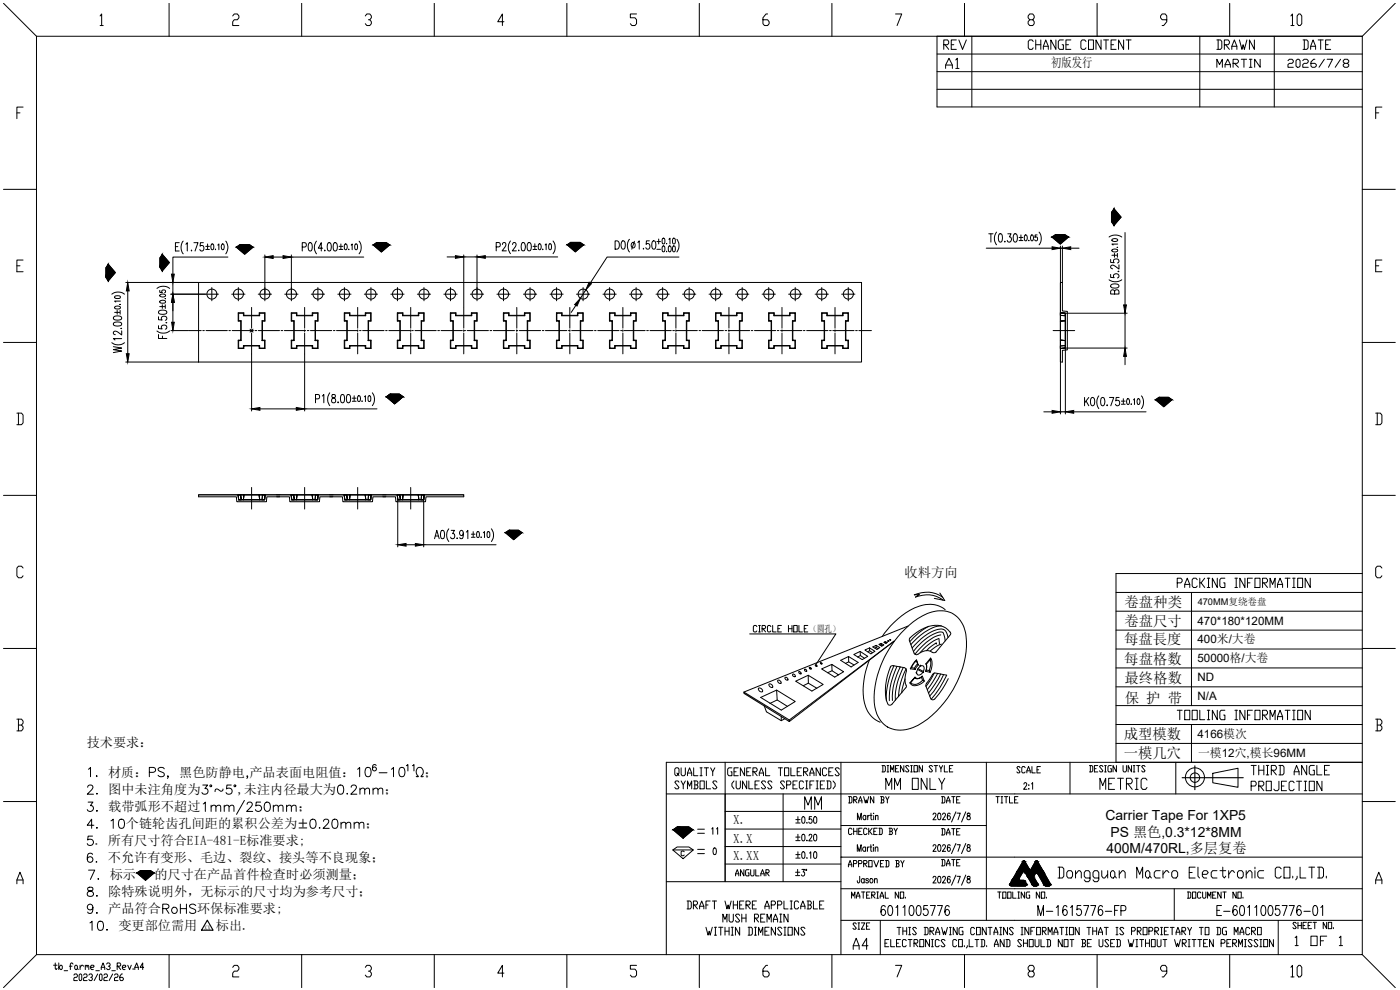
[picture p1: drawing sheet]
<svg xmlns="http://www.w3.org/2000/svg" width="420mm" height="297mm" viewBox="0 0 420 297" stroke-linecap="round" stroke-linejoin="round" font-family="sans-serif">
<defs><g id="words">
<text font-size="7.5" x="240.2" y="244.1">MM</text>
<g font-size="7.1">
<text x="264.6" y="238.1">MM ONLY</text>
<text x="328.8" y="238.1">METRIC</text>
<text x="254.7" y="286.1">A4</text>
</g>
<g font-size="6.6">
<text x="391.6" y="8.8" transform="rotate(-90 391.6 8.8)">10</text>
<text x="282.6" y="21.9">A1</text>
<text x="386.3" y="294.2">10</text>
</g>
<g font-size="6.2">
<text x="281.9" y="15.9">REV</text>
<text x="307.3" y="15.9">CHANGE CONTENT</text>
<text x="364.1" y="15.9">DRAWN</text>
<text x="389.8" y="15.9">DATE</text>
<text x="263.2" y="275.9">6011005776</text>
<text x="310.1" y="275.9">M-1615776-FP</text>
<text x="364.1" y="275.9">E-6011005776-01</text>
<text x="387.3" y="285">1 OF 1</text>
</g>
<g font-size="5.7">
<text x="364.1" y="21.5">MARTIN</text>
<text x="385.2" y="21.5">2026/7/8</text>
</g>
<text font-size="5.3" x="281.2" y="251.9">DATE</text>
<g font-size="4.9">
<text x="253.3" y="242">DRAWN BY</text>
<text x="281.2" y="242">DATE</text>
<text x="297.7" y="242">TITLE</text>
<text x="216.3" y="251.5" transform="rotate(-90 216.3 251.5)">11</text>
<text x="219.4" y="263.9">ANGULAR</text>
<text x="281.2" y="261.1">DATE</text>
</g>
<g font-size="4.3">
<text x="337.5" y="182.2">卷盘种类</text>
<text x="337.5" y="187.8">卷盘尺寸</text>
<text x="337.3" y="193.3">每盘長度</text>
<text x="337.4" y="199.1">每盘格数</text>
<text x="337.5" y="204.9">最终格数</text>
<text x="337.6" y="210.9">保 护 带</text>
<text x="337.3" y="221.6">成型模数</text>
<text x="337.3" y="227.3">一模几穴</text>
</g>
<g font-size="4.2">
<text x="331.8" y="246">Carrier Tape For 1XP5</text>
<text x="333.3" y="251">PS 黑色,0.3*12*8MM</text>
<text x="332" y="256">400M/470RL,多层复卷</text>
</g>
<g font-size="4">
<text x="271.5" y="173.2">收料方向</text>
<text x="26" y="224">技术要求：</text>
<text x="32.5" y="233">材质：</text>
<text x="53.8" y="233">黑色防静电 产品表面电阻值：</text>
<text x="127.4" y="233">；</text>
<text x="32.5" y="238.3">图中未注角度为</text>
<text x="71.2" y="238.3">,未注内径最大为</text>
<text x="115.4" y="238.3">；</text>
<text x="32.5" y="243.5">载带弧形不超过</text>
<text x="89.4" y="243.5">；</text>
<text x="37.8" y="248.5">个链轮齿孔间距的累积公差为</text>
<text x="109.7" y="248.5">；</text>
<text x="208.1" y="251.2">=</text>
<text x="28.4" y="253.7">. 所有尺寸符合EIA-481-E标准要求;</text>
<text x="208.1" y="257.2">=</text>
<text x="32.4" y="258.7">不允许有变形、毛边、裂纹、接头等不良现象；</text>
<text x="32.9" y="263.9">标示</text>
<text x="46.3" y="263.9">的尺寸在产品首件检查时必须测量；</text>
<text x="32.5" y="268.9">除特殊说明外，无标示的尺寸均为参考尺寸；</text>
<text x="32.5" y="274.1">产品符合</text>
<text x="59.1" y="274.1">环保标准要求;</text>
<text x="35.5" y="279.1">变更部位需用</text>
<text x="64.8" y="279.1">标出.</text>
</g>
<g font-size="3.9">
<text x="315.5" y="20.1">初版发行</text>
<text x="220.1" y="247.2">X.</text>
<text x="220.1" y="252.9">X.X</text>
<text x="220.1" y="258">X.XX</text>
</g>
<text font-size="3.6" x="359.6" y="227">一模12穴,模长96MM</text>
<g font-size="3.5">
<text x="359.4" y="187.4">470*180*120MM</text>
<text x="359.4" y="193">400米/大卷</text>
<text x="359.4" y="198.7">50000格/大卷</text>
<text x="359.4" y="204.4">ND</text>
<text x="359.4" y="210.1">N/A</text>
<text x="359.4" y="221.4">4166模次</text>
</g>
<g font-size="2.8">
<text x="359.4" y="181.4">470MM复绕卷盘</text>
<text x="242.9" y="189.6">（圆孔）</text>
</g>
<text font-size="1.9" x="61.3" y="279">XX</text>
</g></defs>
<g fill="none" stroke="#000" stroke-width=".3">
<path d="M282.1 177.9l1.4 2.3-3.1-.7M282.9 179.2a8.3 8.3 0 0 0-8.5-.7l1.5-.1-1.2 .8a8.2 8.2 0 0 1 8.3 .8M334.9 177.8h73.9M357.6 177.8v33.9M408.8 172.1h-73.9v56.6h73.9M225 190.2h25.9l-6.1 9.2M227.1 188l-.2-.3h-.6l-.2 .3v1.3l.2 .3h.6l.2-.3M227.7 187.7h.5M227.7 189.6h.5M228 187.7v1.9M228.7 188.6h.8l.3-.3-.3-.6h-.8v1.9M229 188.6l.8 1"/>
<path d="M231.3 188l-.2-.3h-.5l-.3 .3v1.3l.3 .3h.5l.2-.3M231.9 187.7v1.9h1M233.5 188.6h.5M234.5 187.7h-1v1.9h1M236.6 188.6h1.1M236.6 187.7v1.9M237.7 187.7v1.9M238.2 187.7h1.1v1.9h-1.1zM239.8 187.7v1.9h1M241.4 188.6h.5M242.4 187.7h-1v1.9h1M244.7 199.5l.5 .3a.29 .29 0 0 1-.4 .1 .29 .29 0 0 1-.1-.4z"/>
<path d="M246.2 198.9h.4l.1 .4zM249.6 199.3l-3 1.4 3.9 2.5 2.7-1.7-3.6-2.2 .1 2 2 1.2M254.7 197l2.8 1.8-2.1 1.3-3.1-2 2.4-1.1v1.6l-1 .5M254.7 198.6l1.6 .9M256.2 196.4l1.9-.9 2.3 1.4-1.6 1zM258.1 195.5l.1 1.2-.8 .4M258.2 196.7l1.2 .8M259.6 195l1.4-.6 1.6 1-1.2 .8zM261 194.4v.8l.9 .6M261 197.9a20.4 20.4 0 0 0-.9 14.9 7.4 7.4 0 0 0 4 3.9M261 195.2l-.6 .3M262.6 194.4l.4-.1 .6 .3"/>
<path d="M263 193.6l1 .7-.8 .6-1.3-.8 1.1-.5v.7M264.5 193l.7 .5-.6 .4-.8-.6 .7-.3v.4l.4 .3M264.5 193.4l-.4 .1M265.5 192.9l.6 .1M265.7 192.5l.6 .3-.5 .2-.6-.3 .5-.2 .1 .3M266.4 192.4h.3M266.6 192.2l-.2 .1 .2 .2 .2-.1-.2-.2v.2M267.2 191.9l.2 .1h-.4l.3 .1M267.3 199.9l.7-.2 3.4 .6a.81 .81 0 0 1 .6 1 6.5 6.5 0 0 0 0 4.7l-4.3 5.3a.74 .74 0 0 1-1.3-.2 14.9 14.9 0 0 1 .9-11.2zM268.3 199.7a23 23 0 0 0-2.3 10.6M269.2 199.9a21.9 21.9 0 0 0-2.3 10.3M271.7 188.7a15.3 15.3 0 0 1 10.3-5.4 7.6 7.6 0 0 1 7.9 7.6 29 29 0 0 1-7.7 21.2 20.5 20.5 0 0 1-9.8 6.7 7.6 7.6 0 0 1-9.8-6.6 27.6 27.6 0 0 1 5.9-19.9z"/>
<path d="M272.5 187.8l-49.2 19.8M273 191.5a11.6 11.6 0 0 1 9.3-3.8 4.8 4.8 0 0 1 3.1 2.4l-4.5 5.5-.7 .2a3.9 3.9 0 0 0-4.9 .6l-.7-.1-.3-.4-1.4-3.7zM275 198.1l-1.5 2.2M275.1 198l.5 1.5zM275.1 198l-.6 .5-1.3 2.2M275.4 199.2l-1 1.3M275.6 199.5l-.9 1.4M276.1 199.7l.2 .1-.1-.2-.8 1.1-.4 1 .1 .3-.1-.2M276.3 199.8a.82 .82 0 0 1 1 .3 .82 .82 0 0 1-.1 1.1l-.1 .3M277.9 199.2l.2 1.1-.3 1.1M278 199.3l.1 1-.3 1.1M278.7 187.9l-3 2-2.6 2.6"/>
<path d="M279.2 197.9l.1-.5-1.4 1.8M279.2 197.9l-1.2 1.4-.1-.1M279.2 197.9l.1 1.3-.4 2M279.3 197.4a4.9 4.9 0 0 1-.1 4.3M281 193.3v-.4l-3 2.3M281.9 193.3l-.1-1.7a14.4 14.4 0 0 0-5.7 4.2M282.3 190.5a13.9 13.9 0 0 0-7.7 5.8M282.5 187.8a12.5 12.5 0 0 0-8.3 4.7l-.8 .9M282.5 193.3l-1.8 .8-1.5 1.2M283.7 182.9a8.4 8.4 0 0 0-9.3-.5 25.1 25.1 0 0 0-9.6 8.6M283.7 192.3l-.6-2.4-.8-.3a4.6 4.6 0 0 0-3.2 1.2l-2.5 1.9-2.5 2.8M284.5 191.3l-.2-1.1a1.99 1.99 0 0 0-2.8-1.4 15.1 15.1 0 0 0-7.7 5.6"/>
<path d="M334.9 194.7h73.9M334.9 189.1h73.9M334.9 183.4h73.9M227.6 206.5a.92 .92 0 0 1 1.2 1 .91 .91 0 0 1-1.2-1zM228.3 209.3l4.8-2.2 5.6 3.4-4.2 2.6zM229.3 211.8l.7 1.8 4.5 2.6 1-.6M230.7 205.4a.69 .69 0 0 1 .9 0 .69 .69 0 0 1 .1 .9l-.7-.3zM231 211.1l2.2-1.1 3.1 1.9M233.1 207.1l.1 2.9M233.4 204.1a.68 .68 0 0 1 .7 .2 .68 .68 0 0 1 .2 .8l-.8-.4zM234.5 215v1.2M235.6 203.3a.61 .61 0 0 1 .6 .1 .61 .61 0 0 1 .3 .6l-.7-.1z"/>
<path d="M236.9 216l31.4-23.6-31.4 24.1v-.5l-13.6-8.4v.4l13.6 8.5M237.9 202.3a.52 .52 0 0 1 .6 .2 .52 .52 0 0 1 0 .6l-.6-.3zM239.7 201.5l.4 .1 .3 .4a.43 .43 0 0 1-.5 .1 .43 .43 0 0 1-.2-.6zM241.5 200.8h.3l.3 .5a.4 .4 0 0 1-.5 0 .4 .4 0 0 1-.1-.5zM242.6 202.6l-3.8 1.8 4.9 2.9 3.3-1.9-4.4-2.8v2.4l-1.5 .7M242.6 205l2.5 1.5M242.9 200.3h.2a.28 .28 0 0 1 .4 .2 .28 .28 0 0 1-.3 .3 .28 .28 0 0 1-.3-.3zM249.7 201.3l-1.3 .5M270 200v.2M270.2 200.1a19.5 19.5 0 0 0-2.4 10.1M271.1 200.3a19.7 19.7 0 0 0-2.4 9.8M271.6 203.7l-.9 3.2-.1 1"/>
<path d="M271.9 200.7a19.8 19.8 0 0 0-2.3 8.3M273.2 200.7l1.5 .2M273.3 204.9l1.3-1.7-1.5 1.7M273.3 204.9h-.2M273.5 200.3l-.3 .4M273.5 200.3l.9 .2M274.4 200.5l.3 .4M274.6 203.2l.8 .4 .6-.1 .8-.6a1.71 1.71 0 0 1-2.3 .5M275.4 200.9l1.6 .8M275.5 200.6l1.6 .9M276.8 202.9l.6 1.5-.5-.3-.4-.9M276.9 204.1a2.43 2.43 0 0 1-3.6 .8"/>
<path d="M277 201.7a.98 .98 0 0 1-.9 .8 .98 .98 0 0 1-1-.6M277.1 201.5l.1 .2h-.2M277.4 204.4a3.2 3.2 0 0 1-3.9 1l-.4-.5M277.9 201l1 .2M278.9 201.2l.3 .5-1.4-.3M280.4 201.9l-2.5 4M281.4 202.1l-3.1 4.8M282.3 202.2l-1.7 3-1.9 2.7M283.2 202.4a28.4 28.4 0 0 1-4.2 6.5M284 202.6l-3.6-.7-.5 .5-1.2 1.8a1.89 1.89 0 0 0-.8 1.6l1.4 3.7a.73 .73 0 0 0 1.2 .2 25 25 0 0 0 4.1-6.1M284.1 202.6a29.4 29.4 0 0 1-4.6 7.2M334.9 217.4h73.9"/>
<path d="M334.9 211.7h73.9M334.9 206.1h73.9M334.9 200.4h73.9M357.6 217.4v11.3M334.9 223.1h73.9"/>
</g>
<path d="M281.2 16.2h127.6M291.7 10.9v21.2M360.1 10.9v21.2M382.4 10.9v21.2M408.8 10.9h-127.6v21.2h127.6M281.2 26.8h127.6M281.2 21.5h127.6" fill="none" stroke="#000" stroke-width=".3"/>
<!-- layer: VhF -->
<g fill="none" stroke="#000" stroke-width=".3">
<path d="M1 1l10 9.9h397.8v275.5h-397.8v-275.5M30 4.8l.5-.6v3.5M30 7.7h1M50.7 1v9.9M69.8 4.8l.5-.6h.9l.5 .6v.5l-.5 .6h-.9l-.5 .6v1.2h1.9M90.5 1v9.9M109.6 4.8l.5-.6h.9l.4 .6v.5l-.4 .6h-.4M111 5.9l.4 .6v.6l-.4 .6h-.9l-.5-.6M130.3 1v9.9M151.2 6.5h-1.8l1.4-2.3v3.5M170.1 1v9.9M191 4.2h-1.8v1.1h1.4l.4 .6v1.2l-.4 .6h-1l-.4-.6"/>
<path d="M209.9 1v9.9M230.4 4.2h-.5l-.9 1.1v1.8l.4 .6h1l.4-.6v-.6l-.4-.6h-1.4M249.7 1v9.9M268.8 4.2h1.8l-1.4 3.5M289.5 1v9.9M309 5.9l-.4-.6v-.5l.4-.6h1l.4 .6v.5l-.4 .6h-1l-.4 .6v.6l.4 .6h1l.4-.6v-.6l-.4-.6M329.3 1v9.9M350.2 5.9h-1.4l-.5-.6v-.5l.5-.6h.9l.5 .6v1.7l-1 1.2h-.4M369 1v9.9M418.7 1l-9.9 9.9M5.1 33.9h.9M6.9 32.1h-1.8v3.5"/>
<path d="M412.9 33.9h.9M414.7 32.1h-1.8v3.5M1 56.8h10M408.8 56.8h9.9M5.1 79.8h.9M6.9 78h-1.8v3.5h1.8M412.9 79.8h.9M414.7 78h-1.8v3.5h1.8M1 102.7h10M408.8 102.7h9.9M5.1 124h1.4l.4 .5v2.4l-.4 .5h-1.4M5.5 124v3.4"/>
<path d="M412.9 124h1.4l.4 .5v2.4l-.4 .5h-1.4M413.3 124v3.4M1 148.6h10M408.8 148.6h9.9M6.9 170.4l-.4-.5h-1l-.4 .5v2.4l.4 .6h1l.4-.6M414.7 170.4l-.4-.5h-1l-.4 .5v2.4l.4 .6h1l.4-.6M1 194.6h10M408.8 194.6h9.9M5.1 215.8h1.4l.4 .6v.6l-.4 .6M5.5 217.6h1l.4 .5v.6l-.4 .6h-1.4M5.5 215.8v3.5M412.9 215.8h1.4l.4 .6v.6l-.4 .6"/>
<path d="M413.3 217.6h1l.4 .5v.6l-.4 .6h-1.4M413.3 215.8v3.5M200 238.2h17.6M203.1 231.9l.4 .4-.4 .4h-.3l-.3-.4v-1.5l.3-.4h.7l.3 .4v1.1l-.3 .4 .3 .4M203.8 234.7l-.3-.4h-.7l-.3 .4 1.3 1.6-.3 .4h-.7l-.3-.4M204.4 230.4v1.9l.3 .4h.6l.4-.4v-1.9M204.4 234.3l.6 1.2v1.2M205.7 234.3l-.7 1.2M206.3 232.7v-.8l.7-1.5 .6 1.5v.8M206.3 236.7v-2.4l.7 1.6 .6-1.6v2.4M206.3 231.9h1.3M208.2 230.4v2.3h1.3"/>
<path d="M208.2 234.3h1l.3 .4-.3 .8M208.5 235.5h.7l.3 .8-.3 .4h-1M208.5 234.3v2.4M210.1 234.3h1.3v2.4h-1.3zM210.1 230.4h.6M210.1 232.7h.6M210.4 230.4v2.3M211.4 230.4h1.2M212 234.3v2.4h1.3M212 230.4v2.3M213.3 230.4l.6 1.2v1.1M214.5 230.4l-.6 1.2"/>
<path d="M215.2 234.7l-.4-.4h-.6l-.3 .4 1.3 1.6-.4 .4h-.6l-.3-.4M217.6 228.7v35.8v-26.3h191.2M219.7 230.4h-1l-.3 .4v1.5l.3 .4h1v-1.1h-.3M220.3 234.3l-.6 .8v.8l.6 .8M220.3 231.6h.6M220.9 234.3v2l.3 .4h.7l.3-.4v-2M221.6 230.4h-1.3v2.3h1.3M223.5 230.4v2.3l-1.3-2.3v2.3M224.1 234.3v2.4l-1.3-2.4v2.4M224.1 231.6h.6M224.7 234.3v2.4h1.3M225.3 230.4h-1.2v2.3h1.2"/>
<path d="M226 231.6h.9l.3-.5-.3-.7h-.9v2.3M226.3 231.6l.9 1.1M226.6 235.5h.6M227.9 232.7v-.8l.6-1.5 .6 1.5v.8M227.9 234.3h-1.3v2.4h1.3M227.9 231.9h1.2M229.8 230.4v2.3h1.2M229.8 234.7l-.3-.4h-.7l-.3 .4 1.3 1.6-.3 .4h-.7l-.3-.4M231.7 234.7l-.4-.4h-.6l-.3 .4 1.3 1.6-.4 .4h-.6l-.3-.4M233.6 230.4h1.2M234.2 230.4v2.3M235 238.2v26.3"/>
<path d="M235.4 230.4h1.3v2.3h-1.3zM235.4 234.7l-.3-.4h-.6l-.3 .4 1.2 1.6-.3 .4h-.6l-.3-.4M236.1 235.5h1l.2-.4-.2-.8h-1v2.4M237.3 230.4v2.3h1.3M238 235.5h.6M239.3 234.3h-1.3v2.4M239.3 231.6h.6M240.5 230.4h-1.2v2.3h1.2M241.2 231.6h.9l.3-.5v-.3l-.3-.4h-.9v2.3M241.2 234.7l-.4-.4h-.6l-.3 .4v1.6l.3 .4h.6l.4-.4M241.5 231.6l.9 1.1M241.8 234.3h.6"/>
<path d="M242.1 234.3v2.4M243.1 232.7v-.8l.6-1.5 .6 1.5v.8M243.1 231.9h1.2M243.1 235.5h.6M244.3 234.3h-1.2v2.4M244.9 234.3h.7M245.3 234.3v2.4M246.2 230.4v2.3l-1.3-2.3v2.3M246.2 235.5h.6M247.5 234.3h-1.3v2.4M248.1 230.8l-.3-.4h-.6l-.4 .4v1.5l.4 .4h.6l.3-.4M248.1 234.3h.9l.4 .4v1.6l-.4 .4h-.9"/>
<path d="M248.4 234.3v2.4M248.7 231.6h.7M250 230.4h-1.3v2.3h1.3M250 234.3l.6 .8v.8l-.6 .8M251.9 230.8l-.3-.4h-.7l-.3 .4 1.3 1.5-.3 .4h-.7l-.3-.4M252.4 228.7v57.7M264.7 229.7h.8l.2 .3v1.3l-.2 .3h-.8M265 229.7v1.9M266.2 229.7h.5M266.5 229.7v1.9M267.2 231.6v-1.9l.5 1.3 .6-1.3v1.9M269.7 229.7h-.9v1.9"/>
<path d="M271.3 229.7v1.9l-1.1-1.9v1.9M272.8 230l-.3-.3h-.5l-.2 .3 1 1.3-.3 .3h-.5l-.2-.3M273.3 229.7h.5M273.5 229.7v1.9M274.3 229.7h1v1.9h-1zM276.8 229.7v1.9l-1-1.9v1.9M279.9 230l-.3-.3h-.5l-.3 .3 1.1 1.3-.3 .3h-.5l-.3-.3M280.4 229.7h1M280.9 229.7v1.9M281.9 229.7l.5 .9v1M282.9 229.7l-.5 .9M283.4 229.7v1.9h1"/>
<path d="M285.9 229.7h-1v1.9M296 228.7v47.4M306.1 230.3l-.2-.3h-.5l-.2 .3 .9 1.3-.2 .3h-.5l-.2-.3M307.3 235.3v-.1a.46 .46 0 0 1 .6-.3 .46 .46 0 0 1 .2 .7l-.9 1.2h1M307.7 230.3l-.3-.3h-.5l-.3 .3v1.3l.3 .3h.5l.3-.3M308.2 231.9v-.6l.5-1.3 .5 1.3v.6M308.2 231.3h1M308.8 235.5v.2zM308.8 236.6v.2zM309.6 235.2l.3-.4v2M309.7 230v1.9h1M311.2 231h.5"/>
<path d="M312.2 230h-1v1.9h1M321.1 228.7v9.5M327 229.7h.7l.2 .3v1.3l-.2 .3h-.7M327.2 229.7v1.9M329.5 229.7h-1v1.9M331 230l-.3-.3h-.5l-.2 .3 1 1.3-.3 .3h-.5l-.2-.3M331.5 229.7h.5M331.8 229.7v1.9M333.5 229.7h-.7l-.3 .3v1.3l.3 .3h.7v-1h-.2M335.1 229.7v1.9l-1.1-1.9v1.9M337 229.7v1.6l.3 .3h.5l.3-.3v-1.6M339.6 229.7v1.9l-1-1.9v1.9"/>
<path d="M340.1 229.7h.5M340.3 229.7v1.9M341.1 229.7h1M341.6 229.7v1.9M343.6 230l-.2-.3h-.5l-.3 .3 1 1.3-.2 .3h-.5l-.3-.3M352.9 228.7v9.5M364 232l7.5-1.5v5.7l-7.5-1.3zM375.5 235.8h1.1l.4-.4v-.5l-.4-.5h-1.1v2.8M375.5 229.7h1.5M376.2 229.7v2.8M377.8 235.8h1.1l.4-.4v-.5l-.4-.5h-1.1v2.8M377.8 229.7v2.8"/>
<path d="M377.8 231.1h1.5M378.1 235.8l1.2 1.4M379.3 229.7v2.8M380 234.4h1.5v2.8h-1.5zM380 229.7h.8M380 232.5h.8M380.4 229.7v2.8M381.5 231.1h1.2l.4-.5v-.5l-.4-.4h-1.2v2.8M381.9 231.1l1.2 1.4M383.8 229.7h1.2l.3 .4v1.9l-.3 .5h-1.2M383.8 234.4v2.4l-.4 .4h-.7l-.4-.4M384.2 229.7v2.8"/>
<path d="M384.6 235.8h.7M386.1 234.4h-1.5v2.8h1.5M388.4 232.5v-.9l.7-1.9 .8 1.9v.9M388.4 234.9l-.4-.5h-.7l-.4 .5v1.9l.4 .4h.7l.4-.4M388.4 231.6h1.5M389.1 234.4h1.5M389.9 234.4v2.8M391.4 237.2h.8M391.4 234.4h.8M391.8 234.4v2.8M392.2 229.7v2.8l-1.6-2.8v2.8M392.9 234.4h1.5v2.8h-1.5z"/>
<path d="M394.4 229.7h-1.1l-.4 .4v1.9l.4 .5h1.1v-1.4h-.3M395.2 229.7v2.8h1.5M396.7 234.4v2.8l-1.5-2.8v2.8M397.5 231.1h.7M399 229.7h-1.5v2.8h1.5M408.8 228.7h-208.8v57.7M1 240.5h10M201.9 255l1.3-.9h3.5l1.4 .9-3.1 2.6zM201.9 255h6.2M202 249l1.3-.9h3.4l1.3 .9-3 2.5zM202 249h6M205.3 255.6l-.2-.2-.7 .2v.9l.2 .3 .7-.3"/>
<path d="M214.2 254.5h.6l.1 .3v1.2l-.3 .4-.4-.1-.1-.3zM217.6 243.5h34.8M217.6 248.8h34.8M217.6 254h34.8M217.6 259.2h34.8M238.8 256.4h1.3M238.8 257.5h1.3M238.8 251.2h1.3M238.8 252.2h1.3M238.8 246.9h1.3M239.5 245v1.8M239.5 250.3v1.7"/>
<path d="M239.5 255.6v1.7M240.8 255.7l.4-.1a1.36 1.36 0 0 1 0 2h-.2a1.56 1.56 0 0 1-.2-1.9zM240.8 250.4l.4-.1a1.36 1.36 0 0 1 0 2h-.2a1.56 1.56 0 0 1-.2-1.9zM240.8 245.2l.2-.2a1.17 1.17 0 0 1 0 2l-.3-.4zM242.2 257.4h.1M242.2 246.8h.1M242.2 252.1v.2zM242.8 250.8v-.1a.45 .45 0 0 1 .7-.3 .45 .45 0 0 1 .1 .7l-.9 1.2h1M242.9 255.9l.4-.3v2M243.6 245h-.7l-.1 .9 .1-.1a.61 .61 0 0 1 .9 .6 .61 .61 0 0 1-1 .4l-.1-.2M244.4 255.7l.3-.1a1.36 1.36 0 0 1 0 2h-.1a1.56 1.56 0 0 1-.2-1.9zM244.4 250.4l.3-.1a1.36 1.36 0 0 1 0 2h-.1a1.56 1.56 0 0 1-.2-1.9z"/>
<path d="M244.4 245.2l.2-.2a1.17 1.17 0 0 1 0 2l-.4-.4zM252.4 257.2h.1M252.4 257.2h156.4M252.4 247.7h43.6M254.6 259.5h1M255.7 248.8l-.3-.3h-.5l-.2 .3v1.3l.2 .3h.5l.3-.3M256.1 259.1h.8l.3-.3-.3-.6h-.8v1.9M256.2 248.5v1.9M256.2 249.4h1M257.2 248.5v1.9M257.3 255.4v-2l.5 2 .6-2v2M257.3 246v-2l.6 2 .6-2v2"/>
<path d="M257.7 259.1h.7l.3-.3-.3-.6h-.7v1.9M257.7 249.4h.5M258.7 248.5h-1v1.9h1M259.2 259.1h.8l.2-.3-.2-.6h-.8v1.9M259.4 259.1l.8 1M259.8 254.4l-.2-.2a.59 .59 0 0 0-.7 .6 .59 .59 0 0 0 .7 .6l.2-.3M259.8 254.1v1.3M259.8 244.9l-.1-.2a.59 .59 0 0 0-.7 .6 .59 .59 0 0 0 .7 .6l.1-.2M259.8 244.6v1.4M260.2 248.8l-.2-.3h-.6l-.2 .3v1.3l.2 .3h.6l.2-.3M260.3 254.1v1.3M260.4 244.6v1.4"/>
<path d="M260.7 258.2h1v1.9h-1zM260.7 248.5v1.9M260.9 254.1l-.4 .1-.2 .5M261 244.6l-.4 .1-.2 .5M261 249.4l.7 1M261.1 254.1h.5M261.2 244.6h.5M261.4 253.4v2h.3M261.4 244v1.6l.4 .4M261.7 248.5l-.7 .9h-.3M262.1 253.4v.2zM262.1 254.2v1.2"/>
<path d="M262.2 244v.1zM262.2 244.7v1.3M262.2 258.2l.8 1.9 .7-1.9M262.2 249.4h.5M262.7 254.5l.3-.4 .4 .1 .1 1.2M262.7 254.1v1.3M262.7 245l.4-.4 .4 .1v1.3M262.7 244.6v1.4M263.3 248.5h-1.1v1.9h1.1M263.8 248.5h.7l.3 .3v1.3l-.3 .3h-.7M264 248.5v1.9M264.2 259.1h.5"/>
<path d="M265.2 258.2h-1v1.9h1M265.8 258.2h.7l.3 .3v1.3l-.3 .3h-.7M266 258.2v1.9M266.8 248.5h.8l.2 .3-.2 .6M267.1 249.4h.5l.2 .7-.2 .3h-.8M267.1 248.5v1.9M268.3 248.5l.5 .9v1M268.8 258.2h.8l.2 .3-.2 .6M269.1 259.1h.5l.2 .7-.2 .3h-.8M269.1 258.2v1.9M269.3 248.5l-.5 .9M270.3 258.2l.5 .9v1"/>
<path d="M271.3 258.2l-.5 .9M280 244.4l.3-.4 .5 .1-.1 .9-.7 1h1M280 253.9l.3-.5 .5 .2-.1 .9-.7 .9h1M281.6 244.1h.6l.1 .2v1.3l-.3 .4-.4-.1-.1-.3zM281.6 253.5h.6l.1 .3v1.3l-.3 .3h-.4l-.1-.3zM282.9 244.4l.3-.4h.2l.3 .3-.2 .7-.7 1h1M282.9 253.9l.3-.5h.2l.3 .4-.2 .7-.7 .9h1M285.1 244.3l-.4-.3a1.22 1.22 0 0 0 .1 2 .54 .54 0 0 0 .5-.8 .54 .54 0 0 0-.9-.2l-.1 .3M285.1 253.7l-.4-.3a1.22 1.22 0 0 0 .1 2 .54 .54 0 0 0 .5-.7 .54 .54 0 0 0-.9-.2l-.1 .3M286.9 243.6l-1.3 3M286.9 253.1l-1.3 3M287.2 244h1l-.7 2"/>
<path d="M287.2 253.4h1l-.7 2M289.8 243.6l-1.2 3M289.8 253.1l-1.2 3M290.4 244.1v.5a.67 .67 0 0 1 .8 .6 .67 .67 0 0 1-.6 .8 .71 .71 0 0 1-.4-.9 .71 .71 0 0 1 .9-.5v-.5zM290.4 253.5v.6a.67 .67 0 0 1 .8 .6 .67 .67 0 0 1-.6 .7 .71 .71 0 0 1-.4-.8 .71 .71 0 0 1 .9-.5v-.6zM408.8 240.5h9.9M5.1 265.2v-1.2l.9-2.3 .9 2.3v1.2M5.1 264h1.8M41.1 261.9l1.1-.7h3l1.1 .7-2.6 2.2zM41.1 261.9h5.2M200 264.5h52.4M206.2 270.3h.9l.4 .4v1.6l-.4 .4h-.9"/>
<path d="M206.5 270.3v2.4M208.1 271.5h.9l.3-.4-.3-.8h-.9v2.4M208.4 271.5l.9 1.2M210 272.7v-.8l.6-1.6 .6 1.6v.8M210 271.9h1.2M211.9 278.2l.6 2.4 .3-1.2 .3 1.2 .7-2.4M211.9 271.5h.6M213.1 270.3h-1.2v2.4M213.8 270.3h1.2M214.4 270.3v2.4M214.4 278.2h.6M214.7 278.2v2.4"/>
<path d="M215.7 278.2h1.2M216.3 278.2v2.4M216.9 276.6v-2.3l.7 1.5 .6-1.5v2.3M217.6 270.3l.6 2.4 .3-1.2 .3 1.2 .6-2.4M217.6 278.2v2.4M217.6 279.4h1.2M218.8 274.3v1.9l.3 .4h.7l.3-.4v-1.9M218.8 278.2v2.4M219.4 278.2h.7M219.8 278.2v2.4M220.1 271.5h1.2M220.1 270.3v2.4"/>
<path d="M221.3 270.3v2.4M222 274.7l-.3-.4h-.6l-.4 .4 1.3 1.5-.3 .4h-.6l-.4-.4M222 278.2v2.4l-1.3-2.4v2.4M222 271.5h.6M222.6 274.3v2.3M222.6 275.5h1.3M223.3 270.3h-1.3v2.4h1.3M223.9 271.5h.9l.4-.4v-.4l-.4-.4h-.9v2.4M223.9 274.3v2.3M224.2 271.5l1 1.2M224.5 278.2h1l.3 .4v1.6l-.3 .4h-1M224.8 278.2v2.4"/>
<path d="M225.8 271.5h.6M226.4 275.5h1l.3-.5-.3-.7h-1v2.3M226.4 278.2h.6M226.7 275.5l1 1.1M226.7 278.2v2.4M227 270.3h-1.2v2.4h1.2M228.3 275.5h.6M229.6 272.7v-.8l.6-1.6 .6 1.6v.8M229.6 274.3h-1.3v2.3h1.3M229.6 271.9h1.2M229.6 279.4h.6M230.2 276.6v-2.3l.6 1.5 .7-1.5v2.3"/>
<path d="M230.8 278.2h-1.2v2.4h1.2M231.5 271.5h.9l.3-.4v-.4l-.3-.4h-.9v2.4M232.1 276.6v-.8l.6-1.5 .7 1.5v.8M232.1 275.8h1.3M232.7 278.2v2.4l-1.2-2.4v2.4M233.4 271.5h.9l.3-.4v-.4l-.3-.4h-.9v2.4M234 276.6h.6M234 274.3h.6M234.3 274.3v2.3M234.6 278.6l-.3-.4h-.6l-.3 .4 1.2 1.6-.3 .4h-.6l-.3-.4M235.3 270.3v2.4h1.2M235.3 278.2h.6"/>
<path d="M235.6 278.2v2.4M236.5 274.3v2.3l-1.2-2.3v2.3M236.5 278.2h1.3v2.4h-1.3zM237.1 270.3h.7M237.1 272.7h.7M237.5 270.3v2.4M238.7 261.7h1.3M238.7 262.7h1.3M239.4 260.9v1.7M239.7 270.7l-.3-.4h-.7l-.3 .4v1.6l.3 .4h.7l.3-.4M239.7 278.2v2.4l-1.3-2.4v2.4M240.3 272.7v-.8l.6-1.6 .7 1.6v.8"/>
<path d="M240.3 271.9h1.3M240.7 260.9h.8l-.5 .7a.57 .57 0 0 1 .5 .9 .57 .57 0 0 1-1 0M241.6 278.6l-.4-.4h-.6l-.3 .4 1.3 1.6-.4 .4h-.6l-.3-.4M241.8 260.9h.2l-.1 .3zM242.2 270.3h.9l.4 .4-.4 .8M242.5 271.5h.6l.4 .4v.4l-.4 .4h-.9M242.5 270.3v2.4M244.1 270.3v2.4h1.2M246 271.5h.6M247.3 270.3h-1.3v2.4h1.3M252.4 276.1h156.4M252.4 266.7h156.4"/>
<path d="M254.6 260.1v-.6l.5-1.3 .5 1.3v.6M255.6 269.5v-1.9l.5 1.3 .5-1.3v1.9M257 277.2l-.3-.3h-.5l-.2 .3 1 1.3-.3 .3h-.5l-.2-.3M257 269.5v-.6l.5-1.3 .5 1.3v.6M257 268.9h1M257.5 276.9h.5M257.8 276.9v1.9M258 262.9l-.2 1.9h-.4l-.1-.6M258.5 276.9h1l-1 1.9h1M258.6 267.6h1M259.1 267.6v1.9M259.4 263.9l-.2-.2a.59 .59 0 0 0-.7 .6 .59 .59 0 0 0 .7 .5l.2-.2"/>
<path d="M259.4 263.6v1.3M260 277.9h.5M260.1 268.6h.5M260.6 263.9l-.3-.3-.5 .3 .7 .4v.5l-.4 .1-.3-.3M261 276.9h-1v1.9M261.1 267.6h-1v1.9h1M261.6 268.6h.8l.2-.4-.2-.6h-.8v1.9M261.9 268.6l.7 .9M262.5 264l.3-.4 .4 .1 .1 1.2M262.5 263.6v1.3M263.1 267.6h.5M263.4 267.6v1.9"/>
<path d="M264.1 269.5v-.6l.6-1.3 .5 1.3v.6M264.2 276.1v10.3M265.7 267.6v1.9h.9M269.2 278.3h1.2M269.7 267.6v1.9l-1-1.9v1.9M269.8 278.3v2.2M270.2 267.6h1v1.9h-1zM271 278.3v2.2M271 279.4h1.1M272.1 278.3v2.2M272.7 278.3h.6M273 278.3v2.2"/>
<path d="M275 278.6l-.3-.3h-.5l-.3 .3 1.1 1.5-.3 .4h-.5l-.3-.4M277.4 278.3h.8l.3 .3v1.5l-.3 .4h-.8M277.7 278.3v2.2M279.1 279.4h.9l.3-.4-.3-.7h-.9v2.2M279.4 279.4l.9 1.1M280 263.4l.3-.5 .5 .2-.1 .9-.7 .9h1M280.8 279.7h1.2M281.6 263h.6l.1 .3v1.2l-.3 .4-.4-.1-.1-.3zM282.6 278.3l.6 2.2 .2-1.1 .3 1.1 .6-2.2M282.9 263.4l.3-.5h.2l.3 .4-.2 .7-.7 .9h1M284.9 278.3h.6M285.1 263.2l-.4-.3a1.22 1.22 0 0 0 .1 2 .59 .59 0 0 0 .4-.7 .59 .59 0 0 0-.7-.4l-.2 .4"/>
<path d="M285.2 278.3v2.2M286.9 262.6l-1.3 3M287.2 262.9h1l-.7 2M287.3 278.3v2.2l-1.2-2.2v2.2M289 278.3h-.9l-.3 .3v1.5l.3 .4h.9v-1.1h-.3M289.8 262.6l-1.2 3M290.4 263v.6a.67 .67 0 0 1 .8 .5 .67 .67 0 0 1-.6 .8 .71 .71 0 0 1-.4-.9 .71 .71 0 0 1 .9-.4v-.6zM292.5 278.6l-.3-.3h-.6l-.3 .3v1.5l.3 .4h.6l.3-.4M293.1 278.3h1.1v2.2h-1.1zM296 278.3v2.2l-1.2-2.2v2.2M296.5 278.3h1.2M297.1 278.3v2.2"/>
<path d="M298.3 279.7h1.2M299.4 267.6h1M299.9 267.6v1.9M300 278.3h.6M300.3 278.3v2.2M300.9 267.6h1v1.9h-1zM302.4 278.3v2.2l-1.2-2.2v2.2M302.4 267.6h1v1.9h-1zM303.9 267.6v1.9h1.1M304.1 278.6l-.3-.3h-.6l-.3 .3 1.2 1.5-.3 .4h-.6l-.3-.4M305.5 267.6h.5M305.5 269.5h.5"/>
<path d="M305.7 267.6v1.9M306.4 278.3h.6M306.7 278.3v2.2M307.5 267.6v1.9l-1-1.9v1.9M308.8 278.3v2.2l-1.2-2.2v2.2M309 267.6h-.7l-.3 .3v1.3l.3 .3h.7v-.9h-.2M309.4 279.4h.5M310.5 278.3h-1.1v2.2M311.1 278.3h1.1v2.2h-1.1zM312 267.6v1.9l-1-1.9v1.9M312.5 267.6h1v1.9h-1zM312.8 279.4h.9l.3-.4-.3-.7h-.9v2.2"/>
<path d="M313.1 279.4l.9 1.1M316.3 279.7h1.2M317.5 260.2h1.3l.5 .5v2.2l-.5 .5h-1.3M318 260.2v3.2M318.1 278.3h1.1M318.6 278.3v2.2M319.8 278.3h.6M320.1 278.3v2.2M320.6 261.2h.9l.4 .6v1.1l-.4 .5h-.9l-.4-.5v-1.1zM321 278.3h1.1v2.2h-1.1zM322.8 262.3l.9-1.1h.4l.4 .6v1.6M322.8 261.2v2.2"/>
<path d="M323.9 278.3v2.2l-1.2-2.2v2.2M326.2 278.3h1.1M326.8 278.3v2.2M327.1 263.4h-1.3l-.4-.5v-1.1l.4-.6h.9l.4 .6v2.2l-.4 .5h-.9l-.4-.5M327.9 279.4h1.2M327.9 278.3v2.2M329.1 278.3v2.2M329.7 279.7h1.2M329.8 263.4h-1.3l-.5-.5v-1.1l.5-.6h.8l.5 .6v2.2l-.5 .5h-.8l-.5-.5M330.7 261.2v1.7l.4 .5h.4l.9-1.1M331.4 278.3h1.2M332 278.3v2.2"/>
<path d="M332.4 261.2v2.2M333.7 261.2h.5l.4 .6v1.1l-.4 .5h-.5l-.4-.5v-1.1zM334.6 262.9l.5 .5M334.9 278.3h.6M335.2 278.3v2.2M335.9 262.3l.9-1.1h.4l.5 .6v1.6M335.9 261.2v2.2M337.3 278.6l-.3-.3h-.6l-.3 .3 1.2 1.5-.3 .4h-.6l-.3-.4M339.6 279.4h.8l.3-.4-.3-.7h-.8v2.2M341.2 263.4v-3.2l.8 2.1 .9-2.1v3.2M341.3 279.4h.9l.3-.4-.3-.7h-.9v2.2M341.6 279.4l.9 1.1"/>
<path d="M343.1 278.3h1.1v2.2h-1.1zM344.2 261.2h.5l.4 .6v1.1l-.4 .5h-.5l-.4-.5v-1.1zM344.8 279.4h.9l.3-.4-.3-.7h-.9v2.2M345.1 262.9l.5 .5M346.6 279.4h.8l.3-.4-.3-.7h-.8v2.2M346.8 279.4l.9 1.1M348.2 261.2h-1.3l-.5 .6v1.1l.5 .5h1.3M348.3 278.3h.6M348.6 278.3v2.2M349 261.2v2.2M349.4 279.4h.6M350.6 278.3h-1.2v2.2h1.2"/>
<path d="M350.8 261.8l-.5-.6h-.4l-.9 1.1M351.2 278.3h1.2M351.8 278.3v2.2M352.1 261.2h.9l.4 .6v1.1l-.4 .5h-.9l-.5-.5v-1.1zM352.4 266.7v9.4M353 279.7h1.1M354.7 279.4h.9l.2-.4-.2-.7h-.9v2.2M355 279.4l.8 1.1M356.3 267.6h.8l.3 .3v1.3l-.3 .3h-.8M356.4 278.3l.6 1.1v1.1M356.6 267.6v1.9M356.9 261.8h.9"/>
<path d="M357.6 278.3l-.6 1.1M357.9 267.6h1v1.9h-1zM358.7 260.2h-1.8v3.2h1.8M359.5 260.2v2.7l.5 .5M359.9 278.3h1.2M360.4 267.9l-.2-.3h-.6l-.2 .3v1.3l.2 .3h.6l.2-.3M360.5 278.3v2.2M360.8 262.3h1.3l.5-.5-.5-.6h-.8l-.5 .6v1.1l.5 .5h.8M360.9 267.6v1.6l.3 .3h.4l.3-.3v-1.6M361.7 278.3h1.1v2.2h-1.1zM362.4 269.5v-1.9l.5 1.3 .5-1.3v1.9M363.9 268.6h.5"/>
<path d="M364.9 267.6h-1v1.9M365.2 278.3h.8l.3 .3v1.5l-.3 .4h-.8M365.2 261.2h-1.3l-.4 .6v1.1l.4 .5h1.3M365.4 278.3v2.2M366.1 261.2h1.8M366.5 267.6v1.9l-1.1-1.9v1.9M367 260.2v2.7l.4 .5 .5-.5M367 267.6h1M367.5 267.6v1.9M368.1 278.3h-.9l-.3 .3v1.5l.3 .4h.9v-1.1h-.3M368.8 261.2v2.2M370.5 261.8l-.4-.6h-.5l-.8 1.1"/>
<path d="M371 267.6v1.9l-1-1.9v1.9M371.5 267.6h1v1.9h-1zM371.8 261.2h.9l.4 .6v1.1l-.4 .5h-.9l-.4-.5v-1.1zM372.1 279.7h1.2M374 262.3l.8-1.1h.5l.4 .6v1.6M374 261.2v2.2M375.1 278.6l-.3-.3h-.6l-.3 .3v1.5l.3 .4h.6l.3-.4M375.6 279.4h.9l.3-.4-.3-.7h-.9v2.2M375.9 279.4l.9 1.1M376.6 260.2v.5M376.6 261.2v2.2M377.4 278.3h1.1v2.2h-1.1z"/>
<path d="M379.3 261.2h-1.4l-.4 .6v1.1l.4 .5h1.4M383.6 276.1v10.3M384.5 260.7l-.5-.5h-.8l-.5 .5v2.2l.5 .5h.8l.5-.5M385.3 260.2h1.8v3.2h-1.8zM388 262.9v.5M389 277.1l-.2-.4h-.5l-.3 .4 1 1.2-.2 .3h-.5l-.3-.3M389.3 262.9v.5l-.4 .6M389.5 276.7v1.9M390.2 260.2v3.2h1.7M390.6 276.7v1.9M392.1 276.7h-1v1.9M392.8 260.2h1.7"/>
<path d="M393.6 276.7h-1v1.9M393.7 260.2v3.2M394.6 276.7v1.9M395.4 260.2h1.3l.5 .5v2.2l-.5 .5h-1.3M395.9 260.2v3.2M398 262.9v.5M398.1 276.7v1.9l-1-1.9v1.9M398.6 276.7h1.1v1.9h-1.1zM412.9 265.2v-1.2l.9-2.3 .9 2.3v1.2M412.9 264h1.8M11 286.4l-10 9.9M16.1 289.6h1"/>
<path d="M16.6 288.9v1.7l.2 .3 .3-.3M17.6 288.9v2M18.2 289.6l.5 .3v.7l-.3 .3h-.2l-.6-.7zM19.2 291.3h1.1M20.8 289.9h.8M21.9 289.3l-.3-.4-.5 .4v1.6M22.2 292.6l.2-.4h.6l.2 .4-.2 .6h-.6l-.2 .3v.7h1M22.7 289.6l.5 .3v.7l-.2 .3h-.3l-.3-.3v-.7zM23.2 290.6l.3 .3M24 292.2l.5 .4v1.3l-.2 .3-.6-.3v-1.3zM24 289.6v1.3M25.1 289.9l-.6-.3-.5 .6"/>
<path d="M25.1 292.6l.2-.4h.6l.2 .4-.2 .6h-.6l-.2 .3v.7h1M25.6 289.9l.3-.3 .2 .6M25.6 289.6v1.3M26.1 289.9l.3-.3 .3 .3v1M26.7 292.6l.3-.4h.5l.2 .7-.5 .3M27.2 290.2h.8l.3-.3-.3-.3h-.5l-.3 .3v.7l.3 .3h.5M27.5 293.2l.2 .3-.2 .7h-.5l-.3-.3M28.8 291.3h1M29.3 292.2l-1 2M30.1 292.2l.5 .4v1.3l-.2 .3-.6-.3v-1.3zM30.4 290.9v-.7l.5-1.3 .5 1.3v.7M30.4 290.2h1"/>
<path d="M31.2 292.6l.2-.4h.6l.2 .4-.2 .6h-.6l-.2 .3v.7h1M32 289.3l.2-.4h.6l.2 .4v.3l-.5 .3M32.8 289.9l.2 .3-.2 .7h-.6l-.2-.3M33.6 291.3h1M33.8 292.2l-1 2M34.4 292.6l.2-.4h.6l.2 .4-.2 .6h-.6l-.2 .3v.7h1M35.2 289.9h.8l.2-.3-.2-.7h-.8v2M35.4 289.9l.8 1M36.7 290.2h.8l.3-.3-.3-.3h-.5l-.3 .3v.7l.3 .3h.5M36.7 292.2h-.2l-.5 .7v1l.2 .3h.5l.3-.7-.3-.3h-.7M38.3 289.6l.6 1.3 .5-1.3M39.9 290.6v.3"/>
<path d="M40.5 290.9v-.7l.5-1.3 .5 1.3v.7M40.5 290.2h1M43.1 290.2h-1l.7-1.3v2M50.7 286.4v9.9M69.8 290.2l.5-.6h.9l.5 .6v.6l-.5 .6h-.9l-.5 .6v1.1h1.9M90.5 286.4v9.9M109.6 290.2l.5-.6h.9l.4 .6v.6l-.4 .6h-.4M111 291.4l.4 .6v.6l-.4 .5h-.9l-.5-.5M130.3 286.4v9.9M151.2 292h-1.8l1.4-2.4v3.5M170.1 286.4v9.9M191 289.6h-1.8v1.2h1.4l.4 .6v1.2l-.4 .5h-1l-.4-.5"/>
<path d="M209.9 286.4v9.9M214.4 280.6h.6M219.4 280.6h.7M226.4 280.6h.6M227.7 280.6v-2.4l.6 1.6 .6-1.6v2.4M230.4 289.6h-.5l-.9 1.2v1.8l.4 .5h1l.4-.5v-.6l-.4-.6h-1.4M235.3 280.6h.6M249.7 286.4v9.9M265.6 283h.6M266.7 281.9h-1.1v2.2h1.1M267.3 281.9v2.2h1.2M268.8 289.6h1.8l-1.4 3.5"/>
<path d="M269.1 283h.5M270.2 281.9h-1.1v2.2h1.1M272 282.2l-.3-.3h-.6l-.3 .3v1.5l.3 .4h.6l.3-.4M272.6 281.9h1.1M272.7 280.5h.6M273.1 281.9v2.2M274.3 283h.9l.2-.4-.2-.7h-.9v2.2M274.6 283l.8 1.1M276 281.9h1.2v2.2h-1.2zM279 281.9v2.2l-1.2-2.2v2.2M279.6 284.1h.5M279.6 281.9h.5"/>
<path d="M279.8 281.9v2.2M280.8 280.5v-.8l.6-1.4 .6 1.4v.8M281.9 282.2l-.3-.3h-.6l-.3 .3v1.5l.3 .4h.6l.3-.4M283.6 282.2l-.3-.3h-.6l-.3 .3 1.2 1.5-.3 .4h-.6l-.3-.4M284.9 280.5h.6M287.1 282.2l-.3-.3h-.6l-.3 .3v1.5l.3 .4h.6l.3-.4M287.7 281.9h1.1v2.2h-1.1zM289.4 283.7v.4M289.5 286.4v9.9M290.3 283.7l-.3 .7M290.9 281.9v2.2h1.1M292.6 281.9h1.2"/>
<path d="M293.2 281.9v2.2M294.4 281.9h.8l.3 .3v1.5l-.3 .4h-.8M294.7 281.9v2.2M296.1 283.7v.4M298.3 280.5v-.8l.6-1.4 .6 1.4v.8M298.4 284.1v-.8l.6-1.4 .6 1.4v.8M298.4 283.3h1.2M300 280.5h.6M301.4 281.9v2.2l-1.2-2.2v2.2M301.9 281.9h.9l.3 .3v1.5l-.3 .4h-.9M302.2 281.9v2.2M306.4 280.5h.6"/>
<path d="M306.6 282.2l-.3-.3h-.6l-.3 .3 1.2 1.5-.3 .4h-.6l-.3-.4M307.2 283h1.1M307.2 281.9v2.2M308.3 281.9v2.2M308.9 281.9h1.2v2.2h-1.2zM309 291.4l-.4-.6v-.6l.4-.6h1l.4 .6v.6l-.4 .6h-1l-.4 .6v.6l.4 .5h1l.4-.5v-.6l-.4-.6M310.6 281.9v1.8l.3 .4h.6l.3-.4v-1.8M312.4 281.9v2.2h1.1M314.1 281.9h.9l.3 .3v1.5l-.3 .4h-.9M314.4 281.9v2.2M314.6 280.5v-2.2l.6 1.4 .6-1.4v2.2M316.3 280.5v-.8l.6-1.4 .6 1.4v.8"/>
<path d="M318.8 281.9v2.2l-1.2-2.2v2.2M319.3 281.9h1.2v2.2h-1.2zM319.8 280.5h.6M321.1 281.9h1.2M321.7 281.9v2.2M324.6 281.9h.9l.3 .3-.3 .8M324.9 283h.6l.3 .7-.3 .4h-.9M324.9 281.9v2.2M326.3 283h.6M327.5 281.9h-1.2v2.2h1.2M329.3 286.4v9.9M329.7 280.5v-.8l.6-1.4 .6 1.4v.8"/>
<path d="M329.8 281.9v1.8l.3 .4h.6l.3-.4v-1.8M332.7 282.2l-.2-.3h-.6l-.3 .3 1.1 1.5-.2 .4h-.6l-.3-.4M333.3 283h.6M334.5 281.9h-1.2v2.2h1.2M334.9 280.5h.6M335.1 281.9h.8l.3 .3v1.5l-.3 .4h-.8M335.4 281.9v2.2M338.6 281.9l.5 2.2 .3-1.1 .3 1.1 .6-2.2M340.9 284.1h.5M340.9 281.9h.5M341.2 281.9v2.2M342 281.9h1.2"/>
<path d="M342.6 281.9v2.2M343.8 283h1.2M343.8 281.9v2.2M345 281.9v2.2M345.6 281.9h1.1v2.2h-1.1zM347.3 281.9v1.8l.3 .4h.5l.3-.4v-1.8M348.3 280.5h.6M349 281.9h1.2M349.6 281.9v2.2M350.2 291.4h-1.4l-.5-.6v-.6l.5-.6h.9l.5 .6v1.8l-1 1.1h-.4M352.5 281.9l.6 2.2 .3-1.1 .3 1.1 .6-2.2M353 280.5v-.8l.5-1.4 .6 1.4v.8"/>
<path d="M354.8 283h.9l.3-.4-.3-.7h-.9v2.2M355.1 283l.9 1.1M356.6 284.1h.6M356.6 281.9h.6M356.9 281.9v2.2M357.7 281.9h1.2M358.3 281.9v2.2M359.5 281.9h1.2M360.1 281.9v2.2M361.2 283h.6M362.4 281.9h-1.2v2.2h1.2M364.1 281.9v2.2l-1.1-2.2v2.2"/>
<path d="M366.5 283h.9l.3-.4-.3-.7h-.9v2.2M368.2 283h.6M369 286.4v9.9M369.4 281.9h-1.2v2.2h1.2M369.9 283h.9l.3-.4-.3-.7h-.9v2.2M370.2 283l.9 1.1M370.4 280.5v-2.2l.6 1.4 .5-1.4v2.2M371.7 284.1v-2.2l.6 1.4 .6-1.4v2.2M372.1 280.5v-.8l.6-1.4 .6 1.4v.8M373.5 284.1h.5M373.5 281.9h.5M373.7 281.9v2.2"/>
<path d="M375.8 282.2l-.3-.3h-.6l-.3 .3 1.2 1.5-.3 .4h-.6l-.3-.4M377.5 282.2l-.3-.3h-.6l-.2 .3 1.1 1.5-.3 .4h-.6l-.2-.4M378.1 284.1h.6M378.1 281.9h.6M378.4 281.9v2.2M379.3 281.9h1.1v2.2h-1.1zM382.2 281.9v2.2l-1.2-2.2v2.2M408.8 286.4l9.9 9.9"/>
<circle cx="358.6" cy="233.2" r="2.86"/>
<circle cx="358.6" cy="233.3" r="1.42"/>
<circle cx="261.5" cy="264.2" r=".59"/>
</g>
<g fill="#000" stroke="#000" stroke-width=".3">
<path d="M203.3 248.1h3.4l1.3 .9zM307.2 258.3h.2zM311 258.3h.2zM42.2 261.2h3l1.1 .7z"/>
<path d="M202 249h6l-4.7-.9zM202 249h6l-3 2.5z"/>
<path d="M307.2 258.3l.3 .1zM307.1 258.4h.4z"/>
<path d="M307.1 258.4h.4zM307.1 258.4h.4z"/>
<path d="M307.1 258.4h.4zM307 258.4h.5z"/>
<path d="M307 258.4l.6 .1zM307 258.4l.6 .1z"/>
<path d="M307 258.5l2.2 2.7-1.6-2.7zM307 258.5l2.2 2.7h-3.8z"/>
<path d="M311 258.3l.3 .1zM311 258.3l.3 .1z"/>
<path d="M310.9 258.4h.4zM310.8 258.4h.5z"/>
<path d="M310.8 258.4h.5zM310.8 258.4h.5z"/>
<path d="M310.8 258.4l.6 .1zM310.8 258.4l.6 .1z"/>
<path d="M310.8 258.5l2.2 2.7-1.6-2.7zM310.8 258.5l2.2 2.7h-3.8z"/>
<path d="M41.1 261.9h5.2l-4.1-.7zM41.1 261.9h5.2l-2.6 2.2z"/>
<path d="M303.9 263.7l1.9 .1zM303.9 263.7l1.9 .1z"/>
<path d="M303.9 263.8l1.9 .1zM303.9 263.8l1.9 .1z"/>
<path d="M304 263.6l1.8 .1zM304 263.6l1.8 .1z"/>
<path d="M304 263.7h1.8zM304 263.7h1.8z"/>
<path d="M303.9 263.9h1.9zM303.9 263.9h1.9z"/>
<path d="M303.8 263.9l2 .1zM303.8 263.9l2 .1z"/>
<path d="M303.8 264l2.1 .1zM303.8 264l2.1 .1z"/>
<path d="M303.8 264.1h2.1zM303.8 264.1h2.1z"/>
<path d="M303.7 264.1h2.3zM303.7 264.1h2.3z"/>
<path d="M303.7 264.1l2.4 .1zM303.7 264.1l2.4 .1z"/>
<path d="M303.7 264.2h2.4zM303.7 264.2h2.4z"/>
<path d="M305.2 261.6h1.8zM305.2 261.6h1.8z"/>
<path d="M305.2 261.6l.6 2 1.2-2zM305.2 261.6l.6 2h-1.8z"/>
<path d="M305.2 261.5h1.9zM305.2 261.5l1.8 .1z"/>
<path d="M305.3 261.5h1.8zM305.3 261.5h1.9z"/>
<path d="M305.3 261.5h1.8zM305.3 261.5h1.8z"/>
<path d="M305.3 261.5h1.9zM305.3 261.5h1.9z"/>
<path d="M303.7 264.2h3.6zM303.7 264.2h3.6z"/>
<path d="M303.7 264.2h3.7zM303.7 264.2h3.7z"/>
<path d="M303.7 264.2h3.8zM303.7 264.2h3.8z"/>
<path d="M303.7 264.2h3.8zM303.7 264.2h3.8z"/>
<path d="M303.6 264.2l4 .1zM303.6 264.2l4 .1z"/>
<path d="M303.6 264.3h4zM303.6 264.3h4z"/>
<path d="M303.6 264.3l4.5 .9-.5-.9zM303.6 264.3l4.5 .9h-5z"/>
<path d="M303.3 265.7h4.5zM303.3 265.7h4.5z"/>
<path d="M303.3 265.7h4.6zM303.3 265.7h4.5z"/>
<path d="M303.2 265.7h4.8zM303.2 265.7h4.7z"/>
<path d="M303.2 265.6h4.8zM303.2 265.6l4.8 .1z"/>
<path d="M303.1 265.2l5 .1zM303.1 265.2l5 .1z"/>
<path d="M303.1 265.5l5 .1zM303.1 265.5l5 .1z"/>
<path d="M303.1 265.6h5zM303.1 265.6h4.9z"/>
<path d="M303.1 265.3h5zM303.1 265.3h5z"/>
<path d="M303.1 265.3l5 .1zM303.1 265.3l5 .1z"/>
<path d="M303.1 265.4l5 .1zM303.1 265.4l5 .1z"/>
<path d="M303.1 265.5h5zM303.1 265.5h5z"/>
<path d="M310 265.7h1.3zM310 265.7h1.3z"/>
<path d="M308.4 263.1l3.1 2.1-1.3-2.1zM308.4 263.1l3.1 2.1h-1.8z"/>
<path d="M307.8 262.1l2.4 1 .6-1zM307.8 262.1l2.4 1h-1.8z"/>
<path d="M307.8 262h3zM307.8 262l3 .1z"/>
<path d="M307.8 262h3zM307.8 262h3z"/>
<path d="M307.7 262h3.2zM307.7 262h3.1z"/>
<path d="M307.7 261.9h3.3zM307.7 261.9h3.4z"/>
<path d="M307.7 261.9h3.3zM307.7 261.9l3.2 .1z"/>
<path d="M310.1 265.7h1.1zM310.1 265.7h1.1z"/>
<path d="M310.1 265.7h1.1zM310.1 265.7h1z"/>
<path d="M310 265.7h1.3zM310 265.7h1.3z"/>
<path d="M310 265.7h1.3zM310 265.7h1.2z"/>
<path d="M310 265.7h1.3zM310 265.7h1.3z"/>
<path d="M309.9 265.6h1.5zM309.9 265.6h1.5z"/>
<path d="M310 265.6h1.4zM310 265.6l1.3 .1z"/>
<path d="M309.9 265.6h1.5zM309.9 265.6h1.5z"/>
<path d="M309.9 265.6h1.5zM309.9 265.6h1.5z"/>
<path d="M309.7 265.2l1.8 .1zM309.7 265.2l1.8 .1z"/>
<path d="M309.7 265.3h1.8zM309.7 265.3h1.8z"/>
<path d="M309.8 265.5l1.7 .1zM309.8 265.5l1.7 .1z"/>
<path d="M309.9 265.6h1.6zM309.9 265.6h1.5z"/>
<path d="M309.7 265.3l1.8 .1zM309.7 265.3l1.8 .1z"/>
<path d="M309.7 265.4l1.8 .1zM309.7 265.4l1.8 .1z"/>
<path d="M309.8 265.5h1.7zM309.8 265.5h1.7z"/>
<path d="M305.4 261.2l7.7 .3-.1-.3zM305.4 261.2l7.7 .3h-7.8z"/>
<path d="M307.3 261.5h5.8zM307.3 261.5h5.8z"/>
<path d="M307.4 261.5h5.7zM307.4 261.5h5.7z"/>
<path d="M307.5 261.5h5.6zM307.5 261.5h5.6z"/>
<path d="M307.5 261.5l5.7 .1zM307.5 261.5l5.7 .1z"/>
<path d="M307.5 261.6h5.7zM307.5 261.6h5.7z"/>
<path d="M307.6 261.6l5.8 .3-.2-.3zM307.6 261.6l5.8 .3h-5.7z"/>
<path d="M311.1 261.9h2.3zM311.1 261.9h2.3z"/>
<path d="M311.2 261.9l2.2 .1zM311.2 261.9l2.2 .1z"/>
<path d="M311.3 262h2.1zM311.3 262h2.1z"/>
<path d="M311.3 262h2.1zM311.3 262h2.1z"/>
<path d="M311.3 262l2.2 .1zM311.3 262l2.2 .1z"/>
<path d="M313.4 265.6h1.8zM313.4 265.6h1.8z"/>
<path d="M311.4 262.1l3.8 3.1-1.7-3.1zM311.4 262.1l3.8 3.1h-2z"/>
<path d="M313.6 265.7h1.5zM313.6 265.7h1.5z"/>
<path d="M313.6 265.7h1.4zM313.6 265.7h1.4z"/>
<path d="M313.6 265.7h1.4zM313.6 265.7h1.3z"/>
<path d="M313.6 265.7h1.5zM313.6 265.7h1.4z"/>
<path d="M313.5 265.7h1.6zM313.5 265.7h1.7z"/>
<path d="M313.5 265.7h1.6zM313.5 265.7h1.6z"/>
<path d="M313.5 265.6h1.7zM313.5 265.6h1.7z"/>
<path d="M313.5 265.6l1.7 .1zM313.5 265.6l1.7 .1z"/>
<path d="M313.2 265.2l2.1 .1zM313.2 265.2l2.1 .1z"/>
<path d="M313.4 265.6h1.8zM313.4 265.6h1.8z"/>
<path d="M313.4 265.6h1.8zM313.4 265.6h1.8z"/>
<path d="M313.2 265.3h2.1zM313.2 265.3h2.1z"/>
<path d="M313.3 265.5h2zM313.3 265.5h2z"/>
<path d="M313.4 265.5h1.9zM313.4 265.5l1.8 .1z"/>
<path d="M313.3 265.3l2 .1zM313.3 265.3l2 .1z"/>
<path d="M313.3 265.4h2zM313.3 265.4l2 .1z"/>
</g>
<path d="M354.8 233.3h18.3M358.6 229.8v7.1M311.4 258.5l3.8 6.7M311.4 258.5l-.3-.2-.3 .2-1.6 2.7-1.6-2.7-.5-.2-4 6.9M303.1 265.2v.3l.3 .2h4.4M305.8 263.6l1.2-2 .5-.1 2.5 4.2h1.3l.2-.5M305.9 263.6v.4l.3 .2M306.1 264.2h1.4l.6 1M308.1 265.2v.3l-.3 .2M311.4 262.1l2 3.4 .3 .2M311.4 262.1l-.5-.2-.7 1.2 1.3 2.1M315.3 265.2l-.2 .5h-1.4" fill="none" stroke="#000" stroke-width=".34"/>
<g fill="none" stroke="#000" stroke-width=".3">
<path d="M353.3 174.9h1.1l.4-.5v-.5l-.4-.4h-1.1v2.8M355.5 176.3v-1l.8-1.8 .8 1.8v1M355.5 175.3h1.6M359.3 173.9l-.4-.4h-.7l-.4 .4v1.9l.4 .5h.7l.4-.5M360.1 173.5v2.8M360.5 174.9l1.1 1.4M361.6 173.5l-1.1 1.4h-.4M362.3 173.5h.8M362.3 176.3h.8M362.7 173.5v2.8M365.3 173.5v2.8l-1.5-2.8v2.8M367.6 173.5h-1.1l-.4 .4v1.9l.4 .5h1.1v-1.4h-.4"/>
<path d="M370.6 173.5h.8M370.6 176.3h.8M371 173.5v2.8M373.6 173.5v2.8l-1.5-2.8v2.8M374.4 174.9h.7M375.9 173.5h-1.5v2.8M376.6 173.5h1.5v2.8h-1.5zM378.9 174.9h1.1l.4-.5v-.5l-.4-.4h-1.1v2.8M379.3 174.9l1.1 1.4M381.2 176.3v-2.8l.7 1.8 .8-1.8v2.8M383.4 176.3v-1l.8-1.8 .7 1.8v1M383.4 175.3h1.5"/>
<path d="M385.7 173.5h1.5M386.4 173.5v2.8M387.9 173.5h.8M387.9 176.3h.8M388.3 173.5v2.8M389.5 173.5h1.4v2.8h-1.4zM393.2 173.5v2.8l-1.5-2.8v2.8M353.3 213.1h1.5M354.1 213.1v2.8M355.5 213.1h1.6v2.8h-1.6zM357.8 213.1h1.5v2.8h-1.5zM360.1 213.1v2.8h1.5"/>
<path d="M362.3 213.1h.8M362.3 215.9h.8M362.7 213.1v2.8M365.3 213.1v2.8l-1.5-2.8v2.8M367.6 213.1h-1.1l-.4 .5v1.9l.4 .4h1.1v-1.4h-.4M370.6 213.1h.8M370.6 215.9h.8M371 213.1v2.8M373.6 213.1v2.8l-1.5-2.8v2.8M374.4 214.5h.7M375.9 213.1h-1.5v2.8M376.6 213.1h1.5v2.8h-1.5z"/>
<path d="M378.9 214.5h1.1l.4-.4v-.5l-.4-.5h-1.1v2.8M379.3 214.5l1.1 1.4M381.2 215.9v-2.8l.7 1.9 .8-1.9v2.8M383.4 215.9v-.9l.8-1.9 .7 1.9v.9M383.4 215h1.5M385.7 213.1h1.5M386.4 213.1v2.8M387.9 213.1h.8M387.9 215.9h.8M388.3 213.1v2.8M389.5 213.1h1.4v2.8h-1.4zM393.2 213.1v2.8l-1.5-2.8v2.8"/>
</g>
<g fill="none" stroke="#000" stroke-width=".3">
<path d="M26.3 236.2l.3-.5a.88 .88 0 0 1 1.2 .1 .87 .87 0 0 1-.3 1.2l-1.3 1.3h1.9M26.5 230.8l.7-.5v2.7M29 232.7v.3zM29.1 238l.1 .2-.1 .1zM44.8 231.7h1.2a.74 .74 0 0 0 .7-.7 .74 .74 0 0 0-.7-.7h-1.2v2.7M49.3 230.7a1.04 1.04 0 0 0-1-.5 1.04 1.04 0 0 0-.9 .7l.3 .4 1.1 .4a.66 .66 0 0 1 .5 .5 .66 .66 0 0 1-.2 .7 1.28 1.28 0 0 1-1.7-.3M50.5 232.9h-.3l.2-.2 .1 .2-.3 .7M60.9 235.5h1.4l-.8 1.1a.91 .91 0 0 1 .7 1.5 .91 .91 0 0 1-1.6-.3M66.9 236.7l-.1 .5-.3 .2-1.6-.7-.2 .2-.2 .6M69.4 235.5h-1.3l-.1 1.2a.97 .97 0 0 1 1.4 0 .97 .97 0 0 1-.1 1.5 .97 .97 0 0 1-1.5-.4M74.3 232.9h-.2l.1-.2 .1 .2-.2 .7M101.7 235.7a.92 .92 0 0 1 1.3 .4 2.38 2.38 0 0 1-.2 2.1 .95 .95 0 0 1-1.4-.4 2.23 2.23 0 0 1 .3-2.1z"/>
<path d="M104.1 238.2h.2zM105.4 236.2l.1-.4 .4-.3 .9 .3a.87 .87 0 0 1-.2 1.2l-1.3 1.3h1.8M107.3 230.8l.6-.5v2.7M108 237l.7-.5 .6 .1 .2 1.7M108 236.5v1.8M109.5 237l.6-.5 .7 .1 .1 1.7M109.9 230.4a.88 .88 0 0 1 1.3 .4 1.41 1.41 0 0 1-.9 2.2 1.54 1.54 0 0 1-.6-2.2zM112 237l.6-.5 .7 .1 .1 1.7M112 236.5v1.8M112.9 229.7l-.4-.3a1 1 0 0 0-.7 .9 1 1 0 0 0 .6 1 .59 .59 0 0 0 .6-.6 .59 .59 0 0 0-.6-.6 .59 .59 0 0 0-.6 .6M113.4 237l.7-.5 .7 .1 .1 1.7M113.8 231.9h2.3"/>
<path d="M117.5 230.8l.6-.5v2.7M120.1 230.4a.88 .88 0 0 1 1.3 .4 1.41 1.41 0 0 1-.9 2.2 1.54 1.54 0 0 1-.7-2.2zM121.9 229.7l.5-.3v1.9M123.8 229.7l.4-.3v1.9M124.9 232.9l.6 .1a1.71 1.71 0 0 1 .2-2.7 1.5 1.5 0 0 1 1.4 1.1 1.5 1.5 0 0 1-.7 1.6l.6-.1M26.4 240.7h1.5l-.8 1a.91 .91 0 0 1 .7 1.5 .91 .91 0 0 1-1.6-.3M27.8 250.9h-1.4l-.1 1.2a.99 .99 0 0 1 1.5-.1 .99 .99 0 0 1-.2 1.5 .99 .99 0 0 1-1.4-.4M27.8 256.4a.79 .79 0 0 0-.8-.4 .79 .79 0 0 0-.7 .5 1.62 1.62 0 0 0 .7 2.2 .85 .85 0 0 0 .9-.8 .85 .85 0 0 0-.8-.9 .85 .85 0 0 0-.9 .8M28.2 247.6h-2l1.3-1.8v2.7M28.8 258.6h.3zM28.9 248.4h.3zM29.1 243.2l.1 .1-.1 .2z"/>
<path d="M33.3 246.3l.7-.5v2.7M35.9 245.9a.9 .9 0 0 1 1.3 .4 1.83 1.83 0 0 1-.6 2.2h-.2a1.46 1.46 0 0 1-.7-2.2zM61 241.2l.6-.5v2.8M63.4 242.1l.6-.5 .7 .1 .1 1.8M63.4 241.6v1.9M64.8 242.1l.7-.5 .6 .1 .1 1.8M67.3 242.1l.7-.5 .6 .1 .1 1.8M67.3 241.6v1.9M68.7 242.1l.7-.5 .6 .1 .2 1.8M73.3 240.2l-2.3 4.1M74.2 241.3l.5-.6h.5l.4 .3a.83 .83 0 0 1-.3 1.1l-1.3 1.4h1.8M78.2 240.7h-1.3l-.1 1.2a.99 .99 0 0 1 1.5-.1 .99 .99 0 0 1-.2 1.5 .99 .99 0 0 1-1.4-.4"/>
<path d="M79.7 240.8a.89 .89 0 0 1 1.3 .4 1.41 1.41 0 0 1-.9 2.3 1.76 1.76 0 0 1-.4-2.7zM82 242.1l.7-.5 .7 .1 .1 1.8M82 241.6v1.9M83.5 242.1l.6-.5 .7 .1 .1 1.8M86 242.1l.6-.5 .7 .1 .1 1.8M86 241.6v1.9M87.4 242.1l.7-.5 .7 .1 .1 1.8M89.7 247h2.4M89.7 248.4h2.4M90.9 245.8v2.4M93.4 245.9a.92 .92 0 0 1 1.3 .4 1.79 1.79 0 0 1-.6 2.2h-.3a1.72 1.72 0 0 1-.4-2.6zM95.8 248.4h.2z"/>
<path d="M97.1 246.4l.5-.6 .9 .2a.88 .88 0 0 1-.2 1.2l-1.3 1.3h1.8M100 245.9a.9 .9 0 0 1 1.3 .4 1.83 1.83 0 0 1-.6 2.2h-.3a1.8 1.8 0 0 1-.4-2.6zM102.3 247.2l.7-.5 .7 .1 .1 1.7M102.3 246.7v1.8M103.8 247.2l.7-.5 .6 .1 .2 1.7M106.3 247.2l.7-.5 .6 .1 .2 1.7M106.3 246.7v1.8M107.8 247.2l.6-.5 .7 .1 .1 1.7M26.4 266.3a.57 .57 0 0 0 .3 1 1.01 1.01 0 0 1 1.1 .3 1.01 1.01 0 0 1 .1 1.1l-.5 .2-1.1-.2a1.01 1.01 0 0 1 .1-1.1 1.01 1.01 0 0 1 1.1-.3 .57 .57 0 0 0 .3-1zM26.6 261.1h1.8l-1.3 2.8M27 276.9l.6-.5v2.7M27.9 272.2a.85 .85 0 0 1-1.2 .7 .85 .85 0 0 1-.3-1.3 .85 .85 0 0 1 1.4 .1 2.58 2.58 0 0 1-.3 2.2 .81 .81 0 0 1-1.2-.3"/>
<path d="M28.9 268.8h.3zM29.1 273.8l.1 .1-.1 .2zM29.4 263.7h.2zM29.6 276.5a.92 .92 0 0 1 1.3 .4 2.38 2.38 0 0 1-.2 2.1 .9 .9 0 0 1-1.3-.4 2.38 2.38 0 0 1 .2-2.1zM32.1 278.9v.2zM48.8 272.6l1.6-.1 .3-.4-.1-.5-.6-.3h-1.2v2.8M49.8 272.6l.9 1.5M54.1 271.3v2.8M54.1 272.6h1.9M56 271.3v2.8M58.7 271.7a1.04 1.04 0 0 0-1-.5 1.04 1.04 0 0 0-.8 .7l.2 .4 1.1 .5a.71 .71 0 0 1 .5 .8 1.19 1.19 0 0 1-1.8 0"/>
<circle cx="63.3" cy="235.8" r=".28"/>
<circle cx="70.5" cy="235.8" r=".28"/>
<circle cx="52.4" cy="273.1" r=".91"/>
</g>
<!-- layer: MOLD -->
<path d="M62.2 276.1l1.8 3h-3.5z" fill="none" stroke="#000" stroke-width=".34"/>
<g fill="none" stroke="#000" stroke-width=".3">
<path d="M52.6 74h.8M53.8 72.8h-1.2v2.5h1.2M55 72.3a3.1 3.1 0 0 0 0 3.9M55.8 73.3l.4-.5v2.5M57.5 75.1v.2zM58.2 72.8h1.2l-.9 2.5M61 72.8h-.9v1.1a.73 .73 0 0 1 1.1 .6 .73 .73 0 0 1-1.1 .6l-.1-.3M61.8 73.9h1.1M61.8 74.8h1.1M62.3 73.2v1.5M63.5 73.3l.2-.1a.98 .98 0 0 1 0 1.7l-.4-.7zM64.7 74.8h.1"/>
<path d="M65.3 73.5l.4-.3v1.7M66.6 73.3l.2-.1a.98 .98 0 0 1 0 1.7l-.4-.7zM67.8 72.3a3.1 3.1 0 0 1 0 3.9M68.4 77.1h-16.5v5.2M79.5 76.5v11.7M82 77.1h2.9M87.4 76.5v11.7M87.4 77.1h21.8M90.7 74.1l1.1-.1 .1-.3-.1-.8-1.1-.1v2.5M92.7 72.9l.5-.1a1.76 1.76 0 0 1 0 2.5h-.2a1.92 1.92 0 0 1-.3-2.4zM95 72.3a3.1 3.1 0 0 0 0 3.9M96.8 74.5h-1.3l.9-1.7v2.5"/>
<path d="M97.5 75.1v.2zM98.5 72.9l.4-.1a1.76 1.76 0 0 1 0 2.5h-.2a1.92 1.92 0 0 1-.2-2.4zM100.2 72.9l.5-.1a1.67 1.67 0 0 1 0 2.5h-.2a1.92 1.92 0 0 1-.3-2.4zM101.8 73.9h1.1M101.8 74.8h1.1M102.3 73.2v1.5M103.5 73.3l.2-.1a.98 .98 0 0 1 0 1.7l-.3-.3zM104.7 74.8v.1zM105.4 73.5l.3-.3v1.7M106.6 73.3l.2-.1a1.03 1.03 0 0 1 0 1.7l-.3-.3zM107.8 72.3a3.1 3.1 0 0 1 0 3.9M134.2 77.1h2.5"/>
<path d="M139.2 76.5v15.7M139.2 77.1h4M143.2 76.5v11.7M145.7 77.1h21.7M148.9 74.1l1.2-.2-.1-1-1.1-.1v2.5M150.8 73.4l.1-.4a.57 .57 0 0 1 .8-.1 .57 .57 0 0 1 .1 .8l-1.1 1.6h1.3M153.2 72.3a3.1 3.1 0 0 0 0 3.8M153.8 73.4l.2-.5a.67 .67 0 0 1 .9 .3 .67 .67 0 0 1-.3 .9l-.9 1.2h1.3M155.7 75.1v.2zM156.7 72.9h.7l.3 1a1.13 1.13 0 0 1-.7 1.4 1.44 1.44 0 0 1-.5-2zM158.5 72.9l.4-.1a1.68 1.68 0 0 1 0 2.5h-.2a1.85 1.85 0 0 1-.2-2.4zM160 73.9h1.1"/>
<path d="M160 74.8h1.1M160.5 73.2v1.5M161.7 73.2h.2a1.02 1.02 0 0 1 0 1.7l-.3-.3zM162.9 74.8v.1zM163.6 73.5l.3-.3v1.7M164.8 73.2h.2a1.07 1.07 0 0 1 0 1.7l-.3-.3zM166 72.3a3.1 3.1 0 0 1 0 3.8M184.6 72.3a1.32 1.32 0 0 1 1.3 .8 1.32 1.32 0 0 1-.4 1.5l-.9 .2zM186.7 72.4l.4-.1a1.67 1.67 0 0 1 0 2.5h-.2a1.85 1.85 0 0 1-.2-2.4zM188.9 71.8a3.1 3.1 0 0 0 0 3.8M189.5 73.1l.2-.2a.79 .79 0 0 1 1 .5 .79 .79 0 0 1-.6 1 .83 .83 0 0 1-.6-1.3zM190.4 72.4l-.8 2.4"/>
<path d="M191.4 72.7l.4-.4v2.5M193.1 74.5v.3zM194.9 72.3h-.9l-.1 1a.8 .8 0 0 1 1.2 .5 .8 .8 0 0 1-.8 1l-.5-.5M195.9 72.4l.4-.1a1.76 1.76 0 0 1 0 2.5h-.1a1.92 1.92 0 0 1-.3-2.4zM197.1 72.5h1.1M197.1 74.8h1.1M197.7 71.7v1.5M198.9 71.5h.2a1.03 1.03 0 0 1 0 1.7l-.4-.3zM198.9 73.9l.2-.1a1.07 1.07 0 0 1 0 1.8l-.4-.4zM200.1 73.1h.1M200.1 75.4v.2zM200.7 71.8l.4-.3v1.7"/>
<path d="M200.7 73.9l.2-.1a1.02 1.02 0 0 1 0 1.8l-.3-.4zM202 71.5h.2a.99 .99 0 0 1 0 1.7l-.3-.3zM202 73.9l.3-.1 .3 .3v1.1l-.3 .4-.4-.4zM203.1 71.8a3.1 3.1 0 0 1 0 3.8M203.8 77.1h-21.6l-5 7.8M296 74.5h19.8M296.7 70.1h1.3M297.4 70.1v2.5M299.1 69.6a3.1 3.1 0 0 0 0 3.8M299.9 70.2l.4-.1a1.76 1.76 0 0 1 0 2.5h-.2a2.08 2.08 0 0 1-.2-2.4zM301.6 72.4v.2zM302.5 70.1h.9l-.5 1a.74 .74 0 0 1 .6 1 .74 .74 0 0 1-1.1 .3l-.1-.3"/>
<path d="M304.4 70.2l.4-.1a1.67 1.67 0 0 1 0 2.5h-.2a1.92 1.92 0 0 1-.2-2.4zM305.8 71.2h1.2M305.8 72.2h1.2M306.4 70.5v1.5M307.6 70.6l.2-.1a1.02 1.02 0 0 1 0 1.8l-.3-.4zM308.8 72.1v.2zM309.5 70.6l.2-.1a1.02 1.02 0 0 1 0 1.8l-.4-.8zM311.3 70.5h-.6l-.1 .7a.52 .52 0 0 1 .8 .5 .52 .52 0 0 1-.8 .4l-.1-.2M311.9 69.6a3.1 3.1 0 0 1 0 3.8M318.2 73.8v10.9M318.2 74.5h.6M318.8 73.8v10.9"/>
<path d="M321.3 74.5h2.5M332.9 71.1a3.3 3.3 0 0 1 3.8 0M333.3 77.9v.8l1.1 .1-.2-.1a.78 .78 0 0 1 .8-1 .78 .78 0 0 1 .7 1l-.3 .2M333.7 76.6h1.5M333.8 74.9l.9-.2 .7 .2v.2a.99 .99 0 0 1-1.7 0zM333.8 71.8l.9-.2 .7 .4a.99 .99 0 0 1-1.7 0zM334.5 76v1.2M335.3 74.2h.1zM335.4 76v1.2M335.4 73.2h-1.7l.3 .3M335.8 79.5v1.2l-1.6-1.1a.58 .58 0 0 0-.9 .3 .58 .58 0 0 0 .6 .7M337.6 69.8v21.7"/>
<path d="M33.6 88.3a3.1 3.1 0 0 1 3.8 0M34.1 96.9l1-.3a1.07 1.07 0 0 1 1.4 .7 1.67 1.67 0 0 1-2.5 0zM34.1 95.1l1-.3a1.05 1.05 0 0 1 1.4 .7 1.67 1.67 0 0 1-2.5 0zM34.4 93.7h1.5M34.5 92l.9-.2 .7 .4a.98 .98 0 0 1-1.7 0zM34.5 88.9l1.3-.1 .3 .3a.98 .98 0 0 1-1.7 0zM35.2 93.1v1.2M36 91.4h.1zM36.1 93.1v1.2M36.1 90.3h-1.7l.3 .3M36.4 98.5v.1zM36.5 99.3v1.2l-1.2-.9a.67 .67 0 0 0-.9-.3 .67 .67 0 0 0-.3 .9l.5 .2"/>
<path d="M37.7 84.8h21.8M38.3 87.3v18.8M47.1 99.3a3.1 3.1 0 0 0 3.8 0M47.1 86.5a3.1 3.1 0 0 1 3.8 0M47.6 97.7v.9l1.1 .1a.73 .73 0 0 1 .6-1.2 .73 .73 0 0 1 .6 1.2l-.3 .1M47.6 95v.9l1.1 .1a.79 .79 0 0 1 .4-1.2 .79 .79 0 0 1 1 .9l-.5 .4M47.7 93.3l1-.3a1.05 1.05 0 0 1 1.4 .8 1.67 1.67 0 0 1-2.5 0zM47.9 87.1v.6l.8 .1a.49 .49 0 0 1 0-.7 .49 .49 0 0 1 .7 0 .49 .49 0 0 1 0 .7M47.9 92h1.6M48 90.3l1-.2 .7 .4a.98 .98 0 0 1-1.8 0zM48 88.4l1-.2 .7 .4a.98 .98 0 0 1-1.8 0zM48.7 91.4v1.1"/>
<path d="M49.6 89.6h.1M49.6 91.4v1.1M49.9 96.7v.2zM51.3 88.3h10.3M51.3 99.2h5.2M51.9 84.8v3.5M51.9 90.8v5.9M172.8 91.6l-1.4 2.1M175.8 87l-1.6 2.5M319.8 94h18.5M332.9 83.9a3.3 3.3 0 0 0 3.8 0M333.3 82.3v.9l1.1 .1-.2-.1a.77 .77 0 0 1 .8-1.1 .77 .77 0 0 1 .6 1.2l-.2 .1"/>
<path d="M333.4 85.5l1-.3a1.07 1.07 0 0 1 1.4 .7 1.67 1.67 0 0 1-2.5 0zM334.5 87.4l.5-.4h.6l.2 .4v.8h-2.5v-.8l.3-.4h.4l.4 .2 .1 1M335.6 81.4h.2zM337.6 94v10.4M33.6 102.8a3.1 3.1 0 0 0 3.8 0M34 104l2.5 .4-2.5 .5 2.5 .4-2.5 .5M36.5 101.6h-2.5l.5 .4M37.7 108.6h21.8M47.6 100.4v1.2h2.5M48.8 100.8v.8M75.5 106.3v17M91.4 106.3v17"/>
<path d="M94.7 119.7l1-.2 .2-.3-.2-.7-1-.1v2.5M96.7 118.8l.5-.4v2.5M99 117.9a3.2 3.2 0 0 0 0 3.8M99.7 118.5v.7a.94 .94 0 0 1 .9 .6 .94 .94 0 0 1-.3 1.1 .79 .79 0 0 1-.9-.9 .79 .79 0 0 1 1-.7l.3-.3-.1-.5zM102.4 118.5l.5-.1a1.76 1.76 0 0 1 0 2.5h-.2a1.92 1.92 0 0 1-.3-2.4zM104.2 118.5l.5-.1a1.67 1.67 0 0 1 0 2.5h-.2a1.92 1.92 0 0 1-.3-2.4zM105.7 119.5h1.2M106.3 118.7v1.5M107.5 118.8l.2-.1a.98 .98 0 0 1 0 1.8l-.4-.4zM109.4 119l.3-.3v1.8M110.6 118.8l.2-.1a1.03 1.03 0 0 1 0 1.8l-.3-.4zM111.7 117.9a3.2 3.2 0 0 1 0 3.8"/>
<path d="M318.2 108.7v15.5M319.7 104.5v19.7M319.8 104.4h18.5M325.5 119.3v2.5M326.8 119.3l-1.3 1.6M327.6 119.4l.4-.1a1.67 1.67 0 0 1 0 2.5h-.2a1.85 1.85 0 0 1-.2-2.4zM329.8 118.8a3.3 3.3 0 0 0 0 3.8M330.6 119.4l.4-.1a1.67 1.67 0 0 1 0 2.5h-.1a1.92 1.92 0 0 1-.3-2.4zM333 119.3h1.2l-.8 2.5M335.9 119.3h-.9l-.1 1a.73 .73 0 0 1 1.1 .6 .73 .73 0 0 1-1.1 .6l-.1-.2M337.1 119.6v1.5M337.6 106.9v2.5"/>
<path d="M338.3 119.7l.2-.1a.98 .98 0 0 1 0 1.8l-.4-.8zM340.2 120l.3-.4v1.8M341.4 119.7l.2-.1a.98 .98 0 0 1 0 1.8l-.2-.1-.2-.7zM342.5 118.8a3.1 3.1 0 0 1 0 3.8M78 122.7h10.9M91.4 122.7h21.7M101.5 120.6v.3zM105.7 120.4h1.2M108.7 120.3v.2zM313.3 123.6h2.5M318.2 123.6h1.5M322.2 123.6h21.7"/>
<path d="M326 120.3l.8 1.5M332.3 121.5v.3zM336.5 120.4h1.2M336.5 121.3h1.2M339.5 121.2v.2zM119.4 150v14.1M127.2 150v14.1M132.4 159.3l.5-.2a1.77 1.77 0 0 1 0 2.5h-.2a2 2 0 0 1-.3-2.3zM134.7 158.7a3.1 3.1 0 0 0 0 3.8M135.4 159.1h1l-.6 1a.71 .71 0 0 1 .7 1.1 .71 .71 0 0 1-1.3 0M139.1 160l-.3 .6a.69 .69 0 0 1-.9-.7 .69 .69 0 0 1 .9-.6l.3 .7a1.18 1.18 0 0 1-.8 1.6l-.3-.3M139.9 159.6l.5-.5v2.5"/>
<path d="M142 159.5v1.5M143.2 159.6l.2-.1a1.07 1.07 0 0 1 0 1.8l-.3-.3zM145.1 159.9l.3-.4v1.8M146.3 159.6l.3-.1 .4 .4v1.1l-.4 .3-.4-.3zM147.5 158.7a3.1 3.1 0 0 1 0 3.8M121.9 163.4h2.8M127.2 163.4h21.7M130.4 161.6l.7-2.5 .7 2.5M130.7 160.8h.9M137.2 161.4v.2zM141.5 160.3h1.1M141.5 161.2h1.1"/>
<path d="M144.4 161.1v.2z"/>
</g>
<g fill="#000" stroke="#000" stroke-width=".3">
<path d="M79.5 77.1l2.5-.4v.9zM84.9 76.7l2.5 .4-2.5 .5zM136.7 76.7l2.5 .4-2.5 .4zM143.2 77.1l2.5-.4v.8zM315.8 74l2.4 .5-2.4 .4zM318.8 74.5l2.5-.5v.9zM38.3 84.8l.5 2.5h-.9zM51.9 88.3l.4 2.5h-.8zM51.5 82.3h.8l-.4 2.5zM51.5 96.7h.8l-.4 2.5zM174.2 89.5l-1 2.3-.7-.4zM176.8 84.7l.7 .4-1.7 1.9z"/>
<path d="M337.2 91.5h.9l-.5 2.5zM37.9 106.1h.9l-.5 2.5zM337.6 104.4l.5 2.5h-.9zM75.5 122.7l2.5-.4v.8zM88.9 122.3l2.5 .4-2.5 .4zM315.8 123.1l2.4 .5-2.4 .4zM319.7 123.6l2.5-.5v.9zM119.4 163.4l2.5-.3v.8zM124.7 163.1l2.5 .3-2.5 .5z"/>
</g>
<g fill="none" stroke="#000" stroke-width=".3">
<path d="M56.6 99.2h3.8M59.6 84.8h199v23.8h-199zM60.9 99.2h.4M61.6 88.3h4M61.8 99.2h6.4M63.6 86.3v4M68.7 99.2h.5M69.5 88.3h4M69.7 99.2h6.4M71.5 86.3v4M75.5 92.2v6.3M75.5 99v.4"/>
<path d="M75.5 99.9v6.3M76.5 99.2h.5M77.5 99.2h6.4M77.5 88.3h4M79.5 86.3v4M84.4 99.2h.5M85.3 99.2h6.4M85.5 88.3h3.9M87.4 86.3v4M91.4 92.2v6.3M91.4 99v.4M91.4 99.9v6.3"/>
<path d="M92.2 99.2h.5M93.2 99.2h6.4M93.4 88.3h4M95.4 86.3v4M100.1 99.2h.4M101 99.2h6.4M101.4 88.3h4M103.4 86.3v4M107.3 92.2v6.3M107.3 99v.4M107.3 99.9v6.3M107.9 99.2h.5"/>
<path d="M108.8 99.2h6.5M109.3 88.3h4M111.3 86.3v4M115.7 99.2h.5M116.7 99.2h6.4M117.3 88.3h4M119.3 86.3v4M123.3 92.2v6.3M123.3 99v.4M123.3 99.9v6.3M123.6 99.2h.4M124.5 99.2h6.4"/>
<path d="M125.3 88.3h3.9M127.2 86.3v4M131.4 99.2h.5M132.4 99.2h6.4M133.2 88.3h4M135.2 86.3v4M139.2 92.2v6.3M139.2 99v.4M139.2 99.9v6.3M139.2 99.2h.5M140.2 99.2h6.4M141.2 88.3h3.9"/>
<path d="M143.2 86.3v4M147.1 99.2h.5M148 99.2h6.4M149.1 88.3h4M151.1 86.3v4M154.9 99.2h.5M155.1 92.2v6.3M155.1 99v.4M155.1 99.9v6.3M155.9 99.2h6.3M157.1 88.3h4M159.1 86.3v4"/>
<path d="M162.8 99.2h.4M163.7 99.2h6.4M165 88.3h4M167 86.3v4M170.6 99.2h.5M171 92.2v6.3M171 99v.4M171 99.9v6.3M171.6 99.2h6.4M173 88.3h4M175 86.3v4M178.4 99.2h.5"/>
<path d="M179.4 99.2h6.4M181 88.3h3.9M183 86.3v4M186.3 99.2h.5M186.9 92.2v6.3M186.9 99v.4M186.9 99.9v6.3M187.2 99.2h6.4M188.9 88.3h4M190.9 86.3v4M194.1 99.2h.5M195.1 99.2h6.4"/>
<path d="M196.9 88.3h4M198.9 86.3v4M201.9 99.2h.5M202.8 92.2v6.3M202.8 99v.4M202.8 99.9v6.3M202.9 99.2h6.4M204.8 88.3h4M206.8 86.3v4M209.8 99.2h.5M210.7 99.2h6.4M212.8 88.3h4"/>
<path d="M214.8 86.3v4M217.6 99.2h.5M218.6 99.2h6.4M218.8 92.2v6.3M218.8 99v.4M218.8 99.9v6.3M220.8 88.3h3.9M222.7 86.3v4M225.5 99.2h.4M226.4 99.2h6.4M228.7 88.3h4M230.7 86.3v4"/>
<path d="M233.3 99.2h.5M234.3 99.2h6.4M234.7 92.2v6.3M234.7 99v.4M234.7 99.9v6.3M236.7 88.3h4M238.7 86.3v4M241.1 99.2h.5M242.1 99.2h6.4M244.6 88.3h4M246.6 86.3v4M248.9 99.2h.6"/>
<path d="M249.9 99.2h6.4M250.6 92.2v6.3M250.6 99v.4M250.6 99.9v6.3M252.6 88.3h4M254.6 86.3v4M256.8 99.2h.5M257.8 99.2h3.7M316 99.2h6.5M318.8 84.8h-.6v23.8h.6M59.6 149.1v-.6h79.6v.6M75.5 146.3v6.4"/>
<path d="M91.4 146.3v6.4M107.3 146.3v6.4M123.3 146.3v6.4"/>
<circle cx="63.6" cy="88.2" r="1.5"/>
<circle cx="71.6" cy="88.2" r="1.5"/>
<circle cx="79.5" cy="88.2" r="1.5"/>
<circle cx="87.5" cy="88.2" r="1.5"/>
<circle cx="95.4" cy="88.2" r="1.5"/>
<circle cx="103.4" cy="88.2" r="1.5"/>
<circle cx="111.3" cy="88.2" r="1.5"/>
<circle cx="119.3" cy="88.2" r="1.5"/>
<circle cx="127.3" cy="88.2" r="1.5"/>
<circle cx="135.2" cy="88.2" r="1.5"/>
<circle cx="143.2" cy="88.2" r="1.5"/>
<circle cx="151.1" cy="88.2" r="1.5"/>
<circle cx="159.1" cy="88.2" r="1.5"/>
<circle cx="167.1" cy="88.2" r="1.5"/>
<circle cx="175" cy="88.2" r="1.5"/>
<circle cx="183" cy="88.2" r="1.5"/>
<circle cx="190.9" cy="88.2" r="1.5"/>
<circle cx="198.9" cy="88.2" r="1.5"/>
<circle cx="206.8" cy="88.2" r="1.5"/>
<circle cx="214.8" cy="88.2" r="1.5"/>
<circle cx="222.8" cy="88.2" r="1.5"/>
<circle cx="230.7" cy="88.2" r="1.5"/>
<circle cx="238.7" cy="88.2" r="1.5"/>
<circle cx="246.6" cy="88.2" r="1.5"/>
<circle cx="254.6" cy="88.2" r="1.5"/>
</g>
<!-- layer: 1 -->
<g fill="none" stroke="#000" stroke-width=".3">
<path d="M75 98.8l.9 .9M75.9 98.8l-.9 .9M87.4 93.9h1.7v.7h4.6v-.7h1.7v2.5h-.7v5.7h.7v2.5h-1.7v-.8h-4.6v.8h-1.7v-2.5h.8v-5.7h-.8zM87.4 93.9l.1 .1M87.5 94h1.5v.7h4.8v-.7h1.5v2.2h-.7v6h.7v2.2h-1.5v-.7h-4.8v.7h-1.5v-2.2h.8v-6h-.8zM87.5 96.2l-.1 .2M88.3 96.2l-.1 .2M89.1 93.9l-.1 .1M89.1 94.6l-.1 .1M93.7 94.6l.1 .1M93.7 93.9l.1 .1M94.6 96.2l.1 .2"/>
<path d="M95.3 96.2l.1 .2M95.4 93.9l-.1 .1M103.3 93.9h1.7v.7h4.6v-.7h1.8v2.5h-.8v5.7h.8v2.5h-1.8v-.8h-4.6v.8h-1.7v-2.5h.8v-5.7h-.8zM103.3 93.9l.1 .1M103.4 94h1.5v.7h4.9v-.7h1.4v2.2h-.7v6h.7v2.2h-1.4v-.7h-4.9v.7h-1.5v-2.2h.8v-6h-.8zM103.4 96.2l-.1 .2M104.2 96.2l-.1 .2M105 93.9l-.1 .1M105 94.6l-.1 .1M109.6 94.6l.2 .1M109.6 93.9l.2 .1M110.5 96.2l.1 .2"/>
<path d="M111.2 96.2l.2 .2M111.4 93.9l-.2 .1M119.2 93.9h1.7v.7h4.6v-.7h1.8v2.5h-.8v5.7h.8v2.5h-1.8v-.8h-4.6v.8h-1.7v-2.5h.8v-5.7h-.8zM119.2 93.9l.2 .1M119.4 94h1.4v.7h4.9v-.7h1.5v2.2h-.8v6h.8v2.2h-1.5v-.7h-4.9v.7h-1.4v-2.2h.7v-6h-.7zM119.4 96.2l-.2 .2M120.1 96.2l-.1 .2M120.9 93.9l-.1 .1M120.9 94.6l-.1 .1M125.5 94.6l.2 .1M125.5 93.9l.2 .1M126.4 96.2l.1 .2"/>
<path d="M127.2 96.2l.1 .2M127.3 93.9l-.1 .1M135.2 93.9h1.6v.7h4.7v-.7h1.7v2.5h-.8v5.7h.8v2.5h-1.7v-.8h-4.7v.8h-1.6v-2.5h.7v-5.7h-.7zM135.2 93.9l.1 .1M135.3 94h1.4v.7h4.9v-.7h1.5v2.2h-.8v6h.8v2.2h-1.5v-.7h-4.9v.7h-1.4v-2.2h.7v-6h-.7zM135.3 96.2l-.1 .2M136 96.2l-.1 .2M136.8 94.6l-.1 .1M136.8 93.9l-.1 .1M141.5 94.6l.1 .1M141.5 93.9l.1 .1M142.3 96.2l.1 .2"/>
<path d="M143.1 96.2l.1 .2M143.2 93.9l-.1 .1M151.1 93.9h1.7v.7h4.6v-.7h1.7v2.5h-.7v5.7h.7v2.5h-1.7v-.8h-4.6v.8h-1.7v-2.5h.7v-5.7h-.7zM151.1 93.9l.1 .1M151.2 94h1.4v.7h4.9v-.7h1.5v2.2h-.8v6h.8v2.2h-1.5v-.7h-4.9v.7h-1.4v-2.2h.8v-6h-.8zM151.2 96.2l-.1 .2M152 96.2l-.2 .2M152.8 94.6l-.2 .1M152.8 93.9l-.2 .1M157.4 94.6l.1 .1M157.4 93.9l.1 .1M158.2 96.2l.2 .2"/>
<path d="M159 96.2l.1 .2M159.1 93.9l-.1 .1M167 93.9h1.7v.7h4.6v-.7h1.7v2.5h-.7v5.7h.7v2.5h-1.7v-.8h-4.6v.8h-1.7v-2.5h.8v-5.7h-.8zM167 93.9l.1 .1M167.1 94h1.5v.7h4.8v-.7h1.5v2.2h-.8v6h.8v2.2h-1.5v-.7h-4.8v.7h-1.5v-2.2h.8v-6h-.8zM167.1 96.2l-.1 .2M167.9 96.2l-.1 .2M168.7 94.6l-.1 .1M168.7 93.9l-.1 .1M173.3 94.6l.1 .1M173.3 93.9l.1 .1M174.1 96.2l.2 .2"/>
<path d="M174.9 96.2l.1 .2M175 93.9l-.1 .1M182.9 93.9h1.7v.7h4.6v-.7h1.8v2.5h-.8v5.7h.8v2.5h-1.8v-.8h-4.6v.8h-1.7v-2.5h.8v-5.7h-.8zM182.9 93.9l.1 .1M183 94h1.5v.7h4.8v-.7h1.5v2.2h-.7v6h.7v2.2h-1.5v-.7h-4.8v.7h-1.5v-2.2h.8v-6h-.8zM183 96.2l-.1 .2M183.8 96.2l-.1 .2M184.6 94.6l-.1 .1M184.6 93.9l-.1 .1M189.2 94.6l.1 .1M189.2 93.9l.1 .1M190.1 96.2l.1 .2"/>
<path d="M190.8 96.2l.2 .2M191 93.9l-.2 .1M198.8 93.9h1.7v.7h4.6v-.7h1.8v2.5h-.8v5.7h.8v2.5h-1.8v-.8h-4.6v.8h-1.7v-2.5h.8v-5.7h-.8zM198.8 93.9l.2 .1M199 94h1.4v.7h4.9v-.7h1.4v2.2h-.7v6h.7v2.2h-1.4v-.7h-4.9v.7h-1.4v-2.2h.7v-6h-.7zM199 96.2l-.2 .2M199.7 96.2l-.1 .2M200.5 94.6l-.1 .1M200.5 93.9l-.1 .1M205.1 94.6l.2 .1M205.1 93.9l.2 .1M206 96.2l.1 .2"/>
<path d="M206.7 96.2l.2 .2M206.9 93.9l-.2 .1M214.7 93.9h1.7v.7h4.7v-.7h1.7v2.5h-.8v5.7h.8v2.5h-1.7v-.8h-4.7v.8h-1.7v-2.5h.8v-5.7h-.8zM214.7 93.9l.2 .1M214.9 94h1.4v.7h4.9v-.7h1.5v2.2h-.8v6h.8v2.2h-1.5v-.7h-4.9v.7h-1.4v-2.2h.7v-6h-.7zM214.9 96.2l-.2 .2M215.6 96.2l-.1 .2M216.4 94.6l-.1 .1M216.4 93.9l-.1 .1M221.1 94.6l.1 .1M221.1 93.9l.1 .1M221.9 96.2l.1 .2"/>
<path d="M222.7 96.2l.1 .2M222.8 93.9l-.1 .1M230.7 93.9h1.7v.7h4.6v-.7h1.7v2.5h-.8v5.7h.8v2.5h-1.7v-.8h-4.6v.8h-1.7v-2.5h.7v-5.7h-.7zM230.7 93.9l.1 .1M230.8 94h1.4v.7h4.9v-.7h1.5v2.2h-.8v6h.8v2.2h-1.5v-.7h-4.9v.7h-1.4v-2.2h.7v-6h-.7zM230.8 96.2l-.1 .2M231.5 96.2l-.1 .2M232.4 94.6l-.2 .1M232.4 93.9l-.2 .1M237 94.6l.1 .1M237 93.9l.1 .1M237.8 96.2l.1 .2"/>
<path d="M238.6 96.2l.1 .2M238.7 93.9l-.1 .1M246.6 93.9h1.7v.7h4.6v-.7h1.7v2.5h-.7v5.7h.7v2.5h-1.7v-.8h-4.6v.8h-1.7v-2.5h.7v-5.7h-.7zM246.6 93.9l.1 .1M246.7 94h1.4v.7h4.9v-.7h1.5v2.2h-.8v6h.8v2.2h-1.5v-.7h-4.9v.7h-1.4v-2.2h.8v-6h-.8zM246.7 96.2l-.1 .2M247.5 96.2l-.2 .2M248.3 94.6l-.2 .1M248.3 93.9l-.2 .1M252.9 94.6l.1 .1M252.9 93.9l.1 .1M253.7 96.2l.2 .2"/>
<path d="M254.5 96.2l.1 .2M254.6 93.9l-.1 .1M318.2 93.9l1.5 .1v2.2l-1.5 .2zM318.2 93.9l1.5 .1v.7l-1.5-.1M318.2 93.9l1.5 .1v.7l-1.5-.1zM318.2 96.4l1.5-.2v6l-1.5-.1zM87.4 102.1l.1 .1M87.5 104.4l-.1 .2M88.2 102.1l.1 .1M89 103.7l.1 .1M89 104.4l.1 .2M93.8 103.7l-.1 .1"/>
<path d="M93.8 104.4l-.1 .2M94.7 102.1l-.1 .1M95.3 104.4l.1 .2M95.4 102.1l-.1 .1M103.3 102.1l.1 .1M103.4 104.4l-.1 .2M104.1 102.1l.1 .1M104.9 103.7l.1 .1M104.9 104.4l.1 .2M109.8 104.4l-.2 .2M109.8 103.7l-.2 .1M110.6 102.1l-.1 .1"/>
<path d="M111.2 104.4l.2 .2M111.4 102.1l-.2 .1M119.2 102.1l.2 .1M119.4 104.4l-.2 .2M120 102.1l.1 .1M120.8 103.7l.1 .1M120.8 104.4l.1 .2M125.7 103.7l-.2 .1M125.7 104.4l-.2 .2M126.5 102.1l-.1 .1M127.2 104.4l.1 .2M127.3 102.1l-.1 .1"/>
<path d="M135.2 102.1l.1 .1M135.3 104.4l-.1 .2M135.9 102.1l.1 .1M136.7 103.7l.1 .1M136.7 104.4l.1 .2M141.6 103.7l-.1 .1M141.6 104.4l-.1 .2M142.4 102.1l-.1 .1M143.1 104.4l.1 .2M143.2 102.1l-.1 .1M151.1 102.1l.1 .1M151.2 104.4l-.1 .2"/>
<path d="M151.8 102.1l.2 .1M152.6 103.7l.2 .1M152.6 104.4l.2 .2M157.5 103.7l-.1 .1M157.5 104.4l-.1 .2M158.4 102.1l-.2 .1M159 104.4l.1 .2M159.1 102.1l-.1 .1M167 102.1l.1 .1M167.1 104.4l-.1 .2M167.8 102.1l.1 .1M168.6 103.7l.1 .1"/>
<path d="M168.6 104.4l.1 .2M173.4 103.7l-.1 .1M173.4 104.4l-.1 .2M174.3 102.1l-.2 .1M174.9 104.4l.1 .2M175 102.1l-.1 .1M182.9 102.1l.1 .1M183 104.4l-.1 .2M183.7 102.1l.1 .1M184.5 103.7l.1 .1M184.5 104.4l.1 .2M189.3 103.7l-.1 .1"/>
<path d="M189.3 104.4l-.1 .2M190.2 102.1l-.1 .1M190.8 104.4l.2 .2M191 102.1l-.2 .1M198.8 102.1l.2 .1M199 104.4l-.2 .2M199.6 102.1l.1 .1M200.4 103.7l.1 .1M200.4 104.4l.1 .2M205.3 103.7l-.2 .1M205.3 104.4l-.2 .2M206.1 102.1l-.1 .1"/>
<path d="M206.7 104.4l.2 .2M206.9 102.1l-.2 .1M214.7 102.1l.2 .1M214.9 104.4l-.2 .2M215.5 102.1l.1 .1M216.3 103.7l.1 .1M216.3 104.4l.1 .2M221.2 103.7l-.1 .1M221.2 104.4l-.1 .2M222 102.1l-.1 .1M222.7 104.4l.1 .2M222.8 102.1l-.1 .1"/>
<path d="M230.7 102.1l.1 .1M230.8 104.4l-.1 .2M231.4 102.1l.1 .1M232.2 103.7l.2 .1M232.2 104.4l.2 .2M237.1 103.7l-.1 .1M237.1 104.4l-.1 .2M237.9 102.1l-.1 .1M238.6 104.4l.1 .2M238.7 102.1l-.1 .1M246.6 102.1l.1 .1M246.7 104.4l-.1 .2"/>
<path d="M247.3 102.1l.2 .1M248.1 103.7l.2 .1M248.1 104.4l.2 .2M253 103.7l-.1 .1M253 104.4l-.1 .2M253.9 102.1l-.2 .1M254.5 104.4l.1 .2M254.6 102.1l-.1 .1M318.2 102.1l1.5 .1v2.2l-1.5 .2M318.2 102.1v-5.7l1.5-.2v6M318.2 103.8l1.5-.1v.7l-1.5 .2M318.2 103.8l1.5-.1v.7l-1.5 .2z"/>
<path d="M318.2 102.1l1.5 .1v2.2l-1.5 .2zM318.2 102.1v2.5M318.2 102.1l1.5 .1M71.5 148.5l.1 1.4h1.5l.1-1.4-.1 1.4M71.5 148.5l.1 1.4-.1-1.4h1.7l-.1 1.4h-1.5h.8l-.2-1.4 .2 1.4h-.8l-.1-1.4h.7M71.5 148.5h8M73.2 148.5h4.6l.1 1.4h-4.8zM77.8 148.5h1.7l-.1 1.4h-1.5zM78.8 148.5l-.2 1.4h.8l.1-1.4M78.8 148.5h.7l-.1 1.4h-.8zM79.5 148.5l-.1 1.4h-1.5l-.1-1.4 .1 1.4h-4.8M87.4 148.5l.1 1.4h1.5l.1-1.4-.1 1.4"/>
<path d="M87.4 148.5l.1 1.4-.1-1.4h1.7l-.1 1.4h-1.5h.8l-.1-1.4 .1 1.4h-.8l-.1-1.4h.8M87.4 148.5h8M89.1 148.5h4.6l.1 1.4h-4.8zM93.7 148.5h1.7l-.1 1.4h-1.5zM94.7 148.5l-.1 1.4h.7l.1-1.4M94.7 148.5h.7l-.1 1.4h-.7zM95.4 148.5l-.1 1.4h-1.5l-.1-1.4 .1 1.4h-4.8M103.3 148.5l.1 1.4h1.5l.1-1.4-.1 1.4M103.3 148.5l.1 1.4-.1-1.4h1.7l-.1 1.4h-1.5h.8l-.1-1.4 .1 1.4h-.8l-.1-1.4h.8M103.3 148.5h8.1M105 148.5h4.6l.2 1.4h-4.9zM109.6 148.5h1.8l-.2 1.4h-1.4z"/>
<path d="M110.6 148.5l-.1 1.4h.7l.2-1.4M110.6 148.5h.8l-.2 1.4h-.7zM111.4 148.5l-.2 1.4h-1.4l-.2-1.4 .2 1.4h-4.9M119.2 148.5l.2 1.4h1.4l.1-1.4-.1 1.4M119.2 148.5l.2 1.4-.2-1.4h1.7l-.1 1.4h-1.4h.7l-.1-1.4 .1 1.4h-.7l-.2-1.4h.8M119.2 148.5h8.1M120.9 148.5h4.6l.2 1.4h-4.9zM125.5 148.5h1.8l-.1 1.4h-1.5zM126.5 148.5l-.1 1.4h.8l.1-1.4M126.5 148.5h.8l-.1 1.4h-.8zM127.3 148.5l-.1 1.4h-1.5l-.2-1.4 .2 1.4h-4.9"/>
</g>
<!-- layer: 10 -->
<g fill="none" stroke="#000" stroke-width=".3">
<path d="M71.5 93.9h1.7v.7h4.6v-.7h1.7v2.5h-.7v5.7h.7v2.5h-1.7v-.8h-4.6v.8h-1.7v-2.5h.7v-5.7h-.7zM71.5 93.9l.1 .1M71.6 94h1.5v.7h4.8v-.7h1.5v2.2h-.8v6h.8v2.2h-1.5v-.7h-4.8v.7h-1.5v-2.2h.8v-6h-.8zM71.6 96.2l-.1 .2M72.4 96.2l-.2 .2M73.2 93.9l-.1 .1M73.2 94.6l-.1 .1M77.8 94.6l.1 .1M77.8 93.9l.1 .1M78.6 96.2l.2 .2M79.4 96.2l.1 .2M79.5 93.9l-.1 .1"/>
<path d="M71.5 102.1l.1 .1M71.6 104.4l-.1 .2M72.2 102.1l.2 .1M73.1 103.7l.1 .1M73.1 104.4l.1 .2M77.9 103.7l-.1 .1M77.9 104.4l-.1 .2M78.8 102.1l-.2 .1M79.4 104.4l.1 .2M79.5 102.1l-.1 .1"/>
</g>
<!-- layer: MOLD -->
<g fill="none" stroke="#000" stroke-width=".3">
<path d="M32.5 79.3l2.1 2.5-2.1 2.5-.7-1.1v-2.9zM48.7 76.3l2.1 2.5-2.1 2.5-.7-1.1v-2.8zM70.9 74.2l1.1-.8h2.9l1 .8-2.5 2.1zM112 73.5l1.1-.7h2.8l1.1 .7-2.5 2.1zM170.2 73.4l1.1-.7h2.8l1.1 .7-2.5 2.2zM315.7 71.1l1.1-.7h2.8l1.1 .7-2.5 2.1zM334.3 62.7l2.2 2.5-2.2 2.4-.7-1.1v-2.8zM318.2 84.8v9.1l1.5 .1v10.4l-1.5 .2v4M318.8 84.8v8.5l1.5 .1v11.6l-1.5 .1v3.5M116 119l1-.7h2.9l1 .7-2.5 2.2zM346.8 119.9l1-.7h2.9l1 .7-2.4 2.1zM59.6 148.5h11.9l.1 1.4h7.8l.1-1.4h4.4"/>
<path d="M59.6 149.1h11.3l.2 1.4h8.9l.1-1.4h3.8M83 148.5h4.4l.1 1.4h7.8l.1-1.4h4.5M83 149.1h3.9l.1 1.4h8.9l.1-1.4h3.9M99 148.5h4.3l.1 1.4h7.8l.2-1.4h4.4M99 149.1h3.8l.1 1.4h8.9l.1-1.4h3.9M114.9 148.5h4.3l.2 1.4h7.8l.1-1.4h11.9M114.9 149.1h3.8l.1 1.4h8.9l.1-1.4h11.4M151.7 159.8l1.1-.7h2.8l1.1 .7-2.5 2.1z"/>
</g>
<g fill="#000" stroke="#000" stroke-width=".3">
<path d="M72 73.4h2.9l1 .8zM113.1 72.8h2.8l1.1 .7zM171.3 72.7h2.8l1.1 .7zM316.8 70.4h2.8l1.1 .7zM334.3 62.7l-.7 3.8v-2.8zM32.5 79.3l-.7 3.9v-2.9zM48.7 76.3l-.7 3.9v-2.8zM117 118.3h2.9l1 .7zM347.8 119.2h2.9l1 .7zM152.8 159.1h2.8l1.1 .7z"/>
<path d="M70.9 74.2h5l-3.9-.8zM70.9 74.2h5l-2.5 2.1z"/>
<path d="M112 73.5h5l-3.9-.7zM112 73.5h5l-2.5 2.1z"/>
<path d="M170.2 73.4h5l-3.9-.7zM170.2 73.4h5l-2.5 2.2z"/>
<path d="M315.7 71.1h5l-3.9-.7zM315.7 71.1h5l-2.5 2.1z"/>
<path d="M334.3 62.7l-.7 3.8 .7 1.1zM334.3 62.7l2.2 2.5-2.2 2.4z"/>
<path d="M32.5 79.3l-.7 3.9 .7 1.1zM32.5 79.3l2.1 2.5-2.1 2.5z"/>
<path d="M48.7 76.3l-.7 3.9 .7 1.1zM48.7 76.3l2.1 2.5-2.1 2.5z"/>
<path d="M116 119h4.9l-3.9-.7zM116 119h4.9l-2.5 2.2z"/>
<path d="M116 119h4.9l-3.9-.7zM116 119h4.9l-2.5 2.2z"/>
<path d="M346.8 119.9h4.9l-3.9-.7zM346.8 119.9h4.9l-2.4 2.1z"/>
<path d="M151.7 159.8h5l-3.9-.7zM151.7 159.8h5l-2.5 2.1z"/>
</g>
<use href="#words"/>
</svg>
